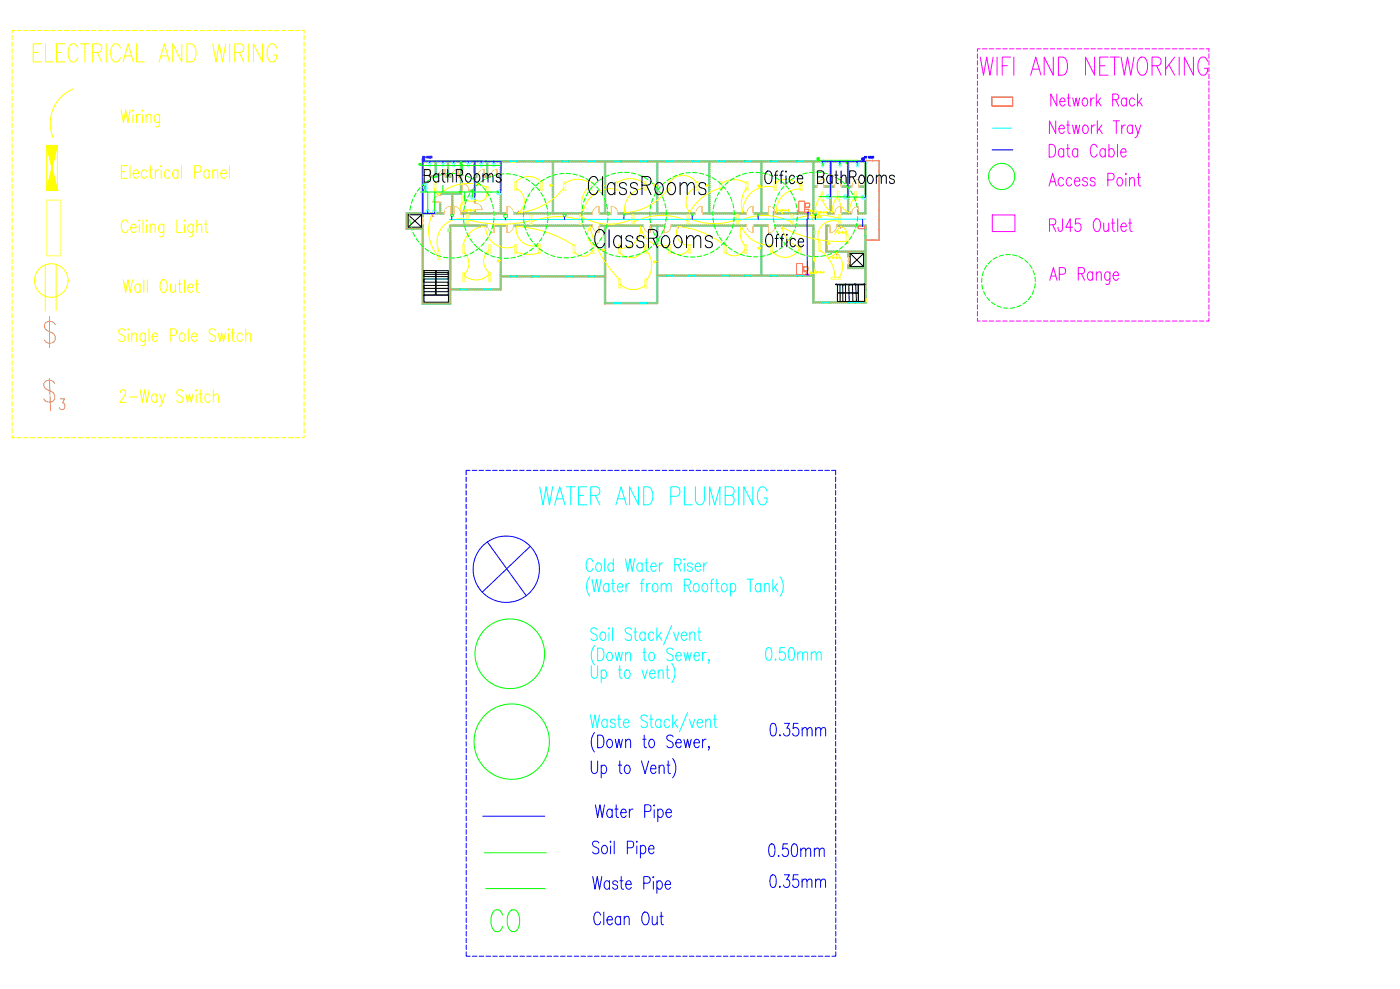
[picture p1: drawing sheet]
<svg xmlns="http://www.w3.org/2000/svg" width="841mm" height="594mm" viewBox="0 0 841 594" stroke-linecap="round" stroke-linejoin="round" font-family="sans-serif">
<defs><g id="words">
<text font-size="19" fill="#0f0" x="294" y="561">CO</text>
<text font-size="16.3" fill="#ff0" x="19" y="38">ELECTRICAL AND WIRING</text>
<text font-size="16.3" fill="#f0f" x="588" y="47">WIFI AND NETWORKING</text>
<g font-size="16.3">
<text x="352" y="118">ClassRooms</text>
<text x="356" y="150">ClassRooms</text>
</g>
<text font-size="16.3" fill="#0ff" x="323" y="304">WATER AND PLUMBING</text>
<g font-size="12.3" fill="#f0f">
<text x="629" y="96">Data Cable</text>
<text x="629" y="140">RJ45 Outlet</text>
</g>
<g font-size="12.3">
<text x="254" y="111">BathRooms</text>
<text x="490" y="111">BathRooms</text>
</g>
<text font-size="12.3" fill="#0ff" x="459" y="398">0.50mm</text>
<g font-size="12.3" fill="#00f">
<text x="461" y="443">0.35mm</text>
<text x="460" y="516">0.50mm</text>
<text x="461" y="534">0.35mm</text>
</g>
<text font-size="11.9" fill="#f0f" x="629" y="113">Access Point</text>
<text font-size="11.9" fill="#ff0" x="73" y="177">Wall Outlet</text>
<text font-size="11.9" fill="#0ff" x="351" y="344">Cold Water Riser</text>
<text font-size="11.9" fill="#00f" x="356" y="557">Clean Out</text>
<text font-size="11.5" fill="#f0f" x="630" y="65">Network Rack</text>
<text font-size="4" fill="#0f0" x="250" y="101">CO</text>
<text font-size="4" fill="#00f" x="490" y="97">CO</text>
</g></defs>
<!-- layer: A-Wall -->
<g fill="none" stroke="#ff7f00" stroke-width=".6">
<path d="M255 96l1 1M256 96l-1 1M257 96v1M258 96l1 1M259 96l-1 1M259 96l1 1M260 96l-1 1M260 96l1 1M261 96l-1 1M261 96l1 1M262 96l-1 1M263 96v1"/>
<path d="M264 96l1 1M265 96l-1 1M265 96l1 1M266 96l-1 1M266 96l1 1M267 96l-1 1M267 96l1 1M268 96l-1 1M269 96v1M270 96l1 1M271 96l-1 1M271 96l1 1"/>
<path d="M272 96l-1 1M272 96l1 1M273 96l-1 1M273 96l1 1M274 96v1M275 96l1 1M276 96l-1 1M276 96l1 1M277 96l-1 1M277 96l1 1M278 96l-1 1M278 96l1 1"/>
<path d="M279 96l-1 1M280 96v1M281 96l1 1M282 96l-1 1M282 96l1 1M283 96l-1 1M283 96l1 1M284 96l-1 1M284 96l1 1M285 96l-1 1M286 96v1M287 96l1 1"/>
<path d="M288 96l-1 1M288 96l1 1M289 96l-1 1M289 96l1 1M290 96l-1 1M290 96l1 1M291 96l-1 1M292 96v1M293 96l1 1M294 96l-1 1M294 96l1 1M295 96l-1 1"/>
<path d="M295 96l1 1M296 96l-1 1M296 96l1 1M297 96l-1 1M298 96v1M299 96l1 1M300 96l-1 1M300 96l1 1M301 96l-1 1M301 96l1 1M302 96l-1 1M303 96v1"/>
<path d="M304 96l1 1M305 96l-1 1M305 96l1 1M306 96l-1 1M306 96l1 1M307 97h-1M310 97h1M311 96l-1 1M311 96l1 1M312 96l-1 1M312 96l1 1M313 96l-1 1"/>
<path d="M313 96l1 1M314 96l-1 1M315 96v1M316 96l1 1M317 96l-1 1M317 96l1 1M318 96l-1 1M318 96l1 1M319 96l-1 1M319 96l1 1M320 96l-1 1M321 96v1"/>
<path d="M322 96v1M322 97h.1M326 97h.1M326 96v1M327 96l1 1M328 96l-1 1M328 96l1 1M329 96l-1 1M329 96l1 1M330 96l-1 1M330 96l1 1M331 96l-1 1"/>
<path d="M332 96l1 2h-1M332 99l1 1-1 1M332 98l1 1-1 1M332 96v1M333 96l1 1M334 96l-1 1M334 96l1 1M335 96l-1 1M335 96l1 1M336 96l-1 1M336 96l1 1M337 96l-1 1"/>
<path d="M338 96v1M338 97h.1M342 97h.1M342 96v1M342 96l1 1M343 96l-1 1M344 96v1M345 96l1 1M346 96l-1 1M346 96l1 1M347 96l-1 1M347 96l1 1"/>
<path d="M348 96l-1 1M348 96l1 1M349 96l-1 1M350 96l1 1M351 96l-1 1M351 96l1 1M352 96l-1 1M352 96l1 1M353 96l-1 1M353 96v1M353 97h.1M357 97h1"/>
<path d="M358 96l-1 1M358 96l1 1M359 96l-1 1M359 96l1 1M360 96l-1 1M361 96v1M362 96l1 1M363 96l-1 1M363 96l1 1M363 98l1 1M363 99l1 1M364 96l-1 1"/>
<path d="M364 98h-1M364 99l-1 1M364 96l1 1M365 96l-1 1M365 96l1 1M366 96l-1 1M367 96v1M368 96l1 1M369 96l-1 1M369 96v1M369 97h.1M373 97h.1"/>
<path d="M374 96l-1 1M374 96l1 1M375 96l-1 1M375 96l1 1M376 96l-1 1M376 96l1 1M377 96l-1 1M378 96v1M379 96l1 1M380 96l-1 1M380 96l1 1M381 96l-1 1"/>
<path d="M381 96l1 1M382 96l-1 1M382 96l1 1M383 96l-1 1M384 96v1M389 97h.1M389 96v1M390 96v1M391 96l1 1M392 96l-1 1M392 96l1 1M393 96l-1 1"/>
<path d="M393 96l1 1M394 96l-1 1M394 98h1M394 99l1 1M394 96l1 1M395 98l-1 1M395 99l-1 1M395 96l-1 1M396 96v1M397 96l-1 1M397 96l1 1M398 96l-1 1"/>
<path d="M398 96l1 1M399 96l-1 1M399 96l1 1M400 96l-1 1M404 97h1M405 96l-1 1M405 96l1 1M406 96l-1 1M407 96v1M408 96l1 1M409 96l-1 1M409 96l1 1"/>
<path d="M410 96l-1 1M410 96l1 1M411 96l-1 1M411 96l1 1M412 96l-1 1M413 96v1M414 96l1 1M415 96l-1 1M415 96l1 1M416 96l-1 1M420 97h1M421 96l-1 1"/>
<path d="M421 96l1 1M422 96l-1 1M422 96l1 1M423 96l-1 1M423 96l1 1M424 96v1M425 96l1 2M426 96l-1 1M426 99h.1M426 96l1 1M426 99v1M426 98v1"/>
<path d="M427 96l-1 2M427 96l1 1M428 96l-1 1M428 96l1 1M429 96l-1 1M430 96v1M431 96l1 1M432 96l-1 1M436 96v1M437 96l1 1M438 96l-1 1M438 96l1 1"/>
<path d="M439 96l-1 1M439 96l1 1M440 96l-1 1M440 96l1 1M441 96l-1 1M442 96v1M443 96l1 1M444 96l-1 1M444 96l1 1M445 96l-1 1M445 96l1 1M446 96l-1 1"/>
<path d="M446 96l1 1M447 96l-1 1M451 96l1 1M452 96l-1 1M453 96v1M454 96l1 1M455 96l-1 1M455 96l1 1M456 96l-1 1M456 96l2 2M457 100h1M457 98l1 1"/>
<path d="M457 96l-1 1M457 96l1 1M458 98l-1 1M458 99l-1 1M458 96l-1 2M459 96v1M460 96l1 1M461 96l-1 1M461 96l1 1M462 96l-1 1M462 96l1 1M463 97h-1"/>
<path d="M467 96l1 1M468 96l-1 1M468 96l1 1M469 96l-1 1M469 96l1 1M470 96l-1 1M471 96v1M472 96l1 1M473 96l-1 1M473 96l1 1M474 96l-1 1M474 96l1 1"/>
<path d="M475 96l-1 1M476 96v1M477 96l1 1M478 96l-1 1M478 96l1 1M479 97h-1M483 96l1 1M484 96l-1 1M484 96l1 1M485 96l-1 1M485 96l1 1M486 96l-1 1"/>
<path d="M486 96l1 1M487 96l-1 1M488 96v1M489 97l-1 1M495 96l1 1M496 96l-1 1M496 96l1 1M497 96l-1 1M497 96l1 1M498 96l-1 1M498 96l1 1M499 96v1"/>
<path d="M500 96l1 1M501 96l-1 1M501 96l1 1M502 96l-1 1M502 96l1 1M503 96l-1 1M503 96l1 1M504 96l-1 1M505 96v1M506 96l1 1M507 96l-1 1M507 96l1 1"/>
<path d="M508 96l-1 1M508 96l1 1M509 96l-1 1M509 96l1 1M510 96l-1 2M511 96v1M512 96l1 1M513 96l-1 1M513 96l1 1M514 96l-1 1M514 96l1 1M515 96l-1 1"/>
<path d="M515 96l1 1M516 96l-1 1M517 96v1M518 96l1 1M519 96l-1 1M519 96l1 2M520 96l-1 1M520 96v1M520 97v1M254 119v1M254 118v1M254 116v1"/>
<path d="M254 115v1M254 118h.1M264 117h.1M264 116l1 1M264 116h.1M265 116l1 1 1-1M266 116l-2 1M266 116l1 1 1-1M268 116v1l1-1M269 116l1 1v-1M270 116l1 1 1-1M271 116l1 1"/>
<path d="M271 117l1 1-1 1M271 118l1 1-1 1M271 120h1l-1 1M272 117h.1M272 117l-1 1M272 116l1 1M273 116l-1 1M274 116v1M274 116l-1 1M275 116v1M276 116l1 1v-1M277 115v1"/>
<path d="M277 115l-1 2-1-1M285 115l1 1M285 116l1 1M285 120l1 1M285 119l1 1M285 118h1M286 119l-1 1M286 115l-1 1M286 117h-1M286 118l-1 1M300 115l1 1M300 120l1 1"/>
<path d="M300 119h1M300 117l1 1M301 117l-1 1M301 115l-1 1 1 1M301 118l-1 1M301 119l-1 1M332 112l1 1-1 1M332 119h1M332 115l1 1h-1M332 114h1l-1 1M332 106l1 1-1 1M332 102h1l-1 1"/>
<path d="M332 100l1 1-1 1M332 105l1 1-1 1M332 103l1 1h-1M332 104l1 1-1 1M332 108h1l-1 1M332 109l1 1h-1M332 110l1 1-1 1M332 111l1 1-1 1M332 116l1 1-1 1M332 120l1 1M332 117l1 1M333 118l-1 1"/>
<path d="M333 119l-1 1M457 106l1 1h-1M457 112l1 1h-1M457 113l1 1-1 1M457 114l1 1-1 1M457 102l1 1-1 1M457 101l1 1-1 1M457 107l1 1-1 1M457 105h1l-1 1M457 103l1 1-1 1M457 108l1 1-1 1M457 109l1 1-1 1"/>
<path d="M457 111h1l-1 1M457 119l1 1M457 118l1 1M457 117h1M457 115l1 1M458 101h-1M458 116l-1 1M458 118h-1M458 119l-1 1M458 120l-1 1M488 119l1 1M488 118h1"/>
<path d="M488 116l1 1M488 115l1 1M489 115l-1 1M489 116l-1 1M489 118l-1 1M489 119l-1 1M499 120h.1M499 118v1M499 117v1M499 116v1M499 119v1M509 118l1 1"/>
<path d="M509 119l1 1M509 117l1 1M509 116h1M510 116l-1 1M510 117l-1 1M510 119h-1M510 120l-1 1M520 120v1M520 119v1M520 118h.1M520 115v1M520 115v1v1"/>
<path d="M520 117h.1M520 118v1M244 128l1 1M244 137l1 1M244 131l1 1M244 130l1 1M244 136l1 1-1 1M244 135l1 1M244 133l1 1M244 132l1 1M244 129h1M245 130l-1 1"/>
<path d="M245 131l-1 1M245 132l-1 1M245 133l-1 1M245 135h-1M245 136l-1 1M245 137l1 1M246 137l-1 1M246 137l1 1M246 129l-1-1-1 1M247 128l-1 1M247 128l1 1M247 137l-1 1"/>
<path d="M247 137l1 1M248 128l-1 1M248 128l1 1M248 137v1M249 137v1M249 128l-1 1M249 128l1 1M250 137l-1 1M250 137l1 1M250 128l-1 1M250 128l1 1M251 137l-1 1"/>
<path d="M251 137l1 1M251 128v1M252 128v1M252 137l-1 1M252 137l1 1M253 128l-1 1M253 128l1 1M253 137l-1 1M253 137l1 1M254 139v1M254 138v1M254 136v1"/>
<path d="M254 130h.1M254 127l1 2M254 126v1M254 125v1M254 124v1M254 123h.1M254 121v1M254 120v1M254 135h.1M254 137v1M254 127l-1 2M254 122v1"/>
<path d="M256 129v-1l1 1M256 129l-1-1-1 1M257 129l1-1v1M258 129l1-1 1 1M259 129l1-1 1 1M260 129l1-1 1 1M262 129v-1l1 1M263 129l1-1v1M264 124l1 1-1 1M264 127l2 2M264 126l1 1h-1M264 123l1 1"/>
<path d="M264 122l1 1M265 122h.1M265 128l-1 1M265 124l-1 1M265 122l-1 1M265 123l-1 1M265 129l1-1v1M270 135l1 1-1 1M270 137h1l-1 1M270 138l1 1-1 1M270 139l1 1M271 135l-1 1"/>
<path d="M271 140l-1 1M271 128l1 1M271 135l1 1M271 127l1 1-1 1M271 123l1 1-1 1M271 125h1l-1 1M271 126l1 1h-1M271 122l1 1-1 1M271 121l1 1-1 1M272 135l-1 1M272 128h1M272 135l1 1"/>
<path d="M273 129h-1M273 135l-1 1M273 135l1 1M274 135v1M275 135v1M276 135l-1 1M276 135l1 1M277 135l-1 1M277 128h.1M277 128l1 1M277 135l1 1M277 129l1-1 1 1"/>
<path d="M278 135l-1 1M278 135l1 1M278 129l1-1 1 1M279 135l-1 1M279 135l1 1M280 129l1-1v1M280 135v1M281 135v1M281 129l1-1 1 1M282 135l-1 1M282 135l1 1M282 129l1-1 1 1"/>
<path d="M283 135l-1 1M283 135l1 1M283 129l1-1 1 1M284 135l-1 1M284 135l1 1M285 121l1 1M285 127l1 2M285 126l1 1M285 135l-1 1M285 135l1 1M286 121l-1 1M286 128l-1 1"/>
<path d="M286 120l-1 1M286 126l-1 1M286 129l1-1v1M286 135v1M287 135l1 1M287 129l1-1 1 1M288 135l-1 1M288 135l1 1M288 129l1-1 1 1M289 135l-1 1M289 135l1 1M289 129l1-1 1 1"/>
<path d="M290 135l-1 1M290 135l1 1M291 129v-1l1 1M291 135v1M292 135v1M292 129l1-1v1M293 135l-1 1M293 129l1-1 1 1M294 129l1-1 1 1M295 129l1-1 1 1M297 135v1M297 128v1"/>
<path d="M298 128v1M298 135v1M299 135l-1 1M299 128l-1 1M299 128l1 1M299 135l1 1M300 135l-1 1M300 128l-1 1M300 128l1 1M300 135l1 1M300 122l1 1M300 121l1 1"/>
<path d="M301 135l-1 1M301 135l1 1M301 122h-1M301 128l-1 1M301 138l-1 1 1 1M301 123l-1 1h1M301 120l-1 1M301 125l-1 1 1 1M301 126l-1 1 2 2M301 137l-1 1 1 1M301 140h-1l1 1M301 124l-1 1 1 1"/>
<path d="M301 129l1-1 1 1M302 135l-2 2 1 1M302 135l1 1M303 135v1M304 135v1M304 129v-1l-1 1M304 128v1M309 135v1M309 128v1M309 129l1-1v1M310 135l1 1M310 129l1-1 1 1"/>
<path d="M311 135l-1 1M311 135l1 1M311 129l1-1 1 1M312 135l-1 1M312 135l1 1M312 129l1-1 1 1M313 135l-1 1M313 135l1 1M314 129v-1l1 1M314 135v1M315 135v1M315 129l1-1v1"/>
<path d="M316 135l-1 1M316 135l1 1M316 129l1-1 1 1M317 135l-1 1M317 135l1 1M317 129l1-1 1 1M318 135l-1 1M318 135l1 1M318 129l1-1 1 1M319 135l-1 1M319 135l1 1M320 129v-1l1 1"/>
<path d="M320 135v1M321 135v1M321 129l1-1 1 1M322 135l-1 1M322 135l1 1M323 135l-1 1M323 128l-1 1M323 128l1 1M323 135l1 1M324 135l-1 1M324 128l-1 1M324 128l1 1"/>
<path d="M324 135l1 1M325 135l-1 1M325 128l-1 1M325 128l1 1M325 135l1 1M326 129l1-1v1M326 135v1M327 135v1M327 129l1-1 1 1M328 135l-1 1M328 135l1 1M328 129l1-1 1 1"/>
<path d="M329 135l-1 1M329 135l1 1M329 129l1-1 1 1M330 135l-1 1M330 135l1 1M331 129v-1l1 1M331 135l-1 1M331 135l1 1M332 121l1 1-1 1M332 122l1 1-1 1M332 126l1 1h-1M332 123l1 1-1 1"/>
<path d="M332 125h1l-1 1M332 127l1 1M332 135v1M333 128l-1 1M333 120l-1 1M333 128v1M333 135v1M333 129l1-1 1 1M334 135l-1 1M334 135l1 1M334 129l1-1 1 1M335 135l-1 1"/>
<path d="M335 135l1 1M335 129l1-1 1 1M336 135l-1 1M336 135l1 1M337 129v-1l1 1M337 135l-1 1M338 135v1M338 129l1-1v1M339 135l-1 1M339 135l1 1M339 129l1-1 1 1M340 135l-1 1"/>
<path d="M340 135l1 1M340 129l1-1 1 1M341 135l-1 1M341 135l1 1M341 129l1-1 1 1M342 135l-1 1M342 135l1 1M343 129v-1l1 1M343 135v1M344 135v1M344 129l1-1 1 1M345 135l-1 1"/>
<path d="M345 135l1 1M345 129l1-1 1 1M346 135l-1 1M346 135l1 1M347 135l-1 1M347 128l-1 1M347 128l1 1M347 135l1 1M348 135l-1 1M348 128l-1 1M348 128l1 1M348 135l1 1"/>
<path d="M349 135v1M349 128v1M350 128v1M350 135v1M351 135l-1 1M351 128l-1 1M351 128l1 1M351 129l1-1 1 1M352 129l1-1 1 1M354 129v-1l1 1M356 128l-1 1M360 128l1 1"/>
<path d="M361 129l1-1v1M362 129l1-1 1 1M363 124l1 1M363 127l1 1M363 126h1M363 123l1 1M363 129l1-1 1 1M364 124l-1 1M364 125l-1 1M364 127l-1 1M364 129l1-1 1 1M367 128h-1v1"/>
<path d="M367 128v1M371 128l1 1M372 128v1M373 128v1M374 128l-1 1M374 128l1 1M375 128l-1 1M375 128l1 1M376 128l-1 1M376 128l1 1M376 129l1-1 1 1M378 129l1-1v1"/>
<path d="M379 129l1-1 1 1M380 129l1-1 1 1M381 129l1-1 1 1M383 129v-1l1 1M384 129l1-1v1M385 129l1-1 1 1M386 129l1-1 1 1M387 129l1-1 1 1M389 129v-1l1 1M390 129l1-1v1M391 129l1-1 1 1M392 129l1-1 1 1"/>
<path d="M393 129l1-1 1 1M394 127h1M394 125l1 1M394 124l1 1M395 123l-1 1M395 124l-1 1M395 126h-1M395 127l-1 1M395 128v1M396 128v1M397 128l-1 1M397 128l1 1"/>
<path d="M398 128l-1 1M398 128l1 1M399 128l-1 1M399 128l1 1M400 128l-1 1M400 128l1 1M401 128v1M402 128v1M402 129l1-1 1 1M403 129l1-1 1 1M404 129l1-1 1 1M406 129v-1l1 1"/>
<path d="M407 129l1-1v1M408 129l1-1 1 1M409 129l1-1 1 1M410 129l1-1 1 1M412 129v-1l1 1M413 129l1-1v1M414 129l1-1 1 1M415 129l1-1 1 1M418 128h-1l-1 1M418 128v1M422 128l1 1M423 128l-1 1"/>
<path d="M423 128l1 1M424 128v1M425 128v1M426 128l1 1M426 126v1M426 125v1M426 124v1M426 127l-1 2M426 123v1M426 125h.1M427 128l-1 1M427 128l1 1"/>
<path d="M427 129l1-1 1 1M429 129v-1l1 1M430 129l1-1v1M431 129l1-1 1 1M432 129l1-1 1 1M433 129l1-1 1 1M434 135l1 1M435 129v-1l1 1M435 135l-1 1M435 135l1 1M436 136l1-1 1 1M436 129l1-1v1"/>
<path d="M437 129l1-1 1 1M438 135l-1 1M438 135l1 1M438 129l1-1 1 1M439 135l-1 1M439 135l1 1M439 129l1-1 1 1M440 135l-1 1M440 135l1 1M441 129v-1l1 1M441 135v1M442 135v1"/>
<path d="M442 129l1-1v1M443 135l-1 1M443 135l1 1M443 129l1-1 1 1M444 135l-1 1M444 135l1 1M444 129l1-1 1 1M445 135l-1 1M445 135l1 1M446 135l-1 1M446 128l-1 1M446 128l1 1"/>
<path d="M446 135l1 1M447 135v1M447 128v1M448 128v1M448 135v1M453 129l1-1v1M453 128v1M453 135v1M454 135v1M454 129l1-1 1 1M455 135l-1 1M455 135l1 1"/>
<path d="M455 129l1-1 1 1M456 135l-1 1M456 135l1 1M457 128l1 1M457 137l1 1-1 1M457 138l1 1-1 1M457 125l1 1-1 1M457 126l1 1-2 2M457 124l1 1M457 123h1M457 121l1 1M457 120l1 1"/>
<path d="M457 140h1l-1 1M457 136l1 1-1 1M457 135l-1 1M457 135l1 1M458 129v-1l1 1M458 122l-1 1M458 124h-1M458 121l-1 1M458 125l-1 1M458 135l-1 1M458 135l1 1M459 129l1-1v1"/>
<path d="M459 135v1M460 135l1 1M460 129l1-1v1M461 135l-1 1M461 135v1M466 135l1 1M466 128v1M466 129l1-1 1 1M467 135l-1 1M467 135l1 1M467 129l1-1 1 1M468 135l-1 1"/>
<path d="M468 135l1 1M468 129l1-1 1 1M469 135l-1 1M469 135l1 1M470 129v-1l1 1M470 135v1M471 135v1M472 135l-1 1M472 128l-1 1M472 128l1 1M472 135l1 1M473 135l-1 1"/>
<path d="M473 128l-1 1M473 128l1 1M473 135l1 1M474 135l-1 1M474 128l-1 1M474 128l1 1M474 135l1 1M475 135l-1 1M475 128l-1 1M475 128l1 1M475 135l1 1M476 129l1-1v1"/>
<path d="M476 135v1M477 135v1M477 129l1-1 1 1M478 135l-1 1M478 135l1 1M478 129l1-1 1 1M479 135l-1 1M479 135l1 1M479 129l1-1 1 1M480 135l-1 1M480 135l1 1M481 129v-1l1 1"/>
<path d="M481 135l-1 1M481 135l1 1M482 129l1-1v1M482 135v1M483 135v1M483 129l1-1 1 1M484 135l-1 1M484 135l1 1M484 129l1-1 1 1M485 135l-1 1M485 135l1 1M485 129l1-1 1 1"/>
<path d="M486 135l-1 1M486 135l1 1M487 129v-1l1 1M487 135v1M488 135l1 2M488 139l1 1M488 137l1 1M488 127l1 2M488 126l1 1M488 125l1 1M488 124l1 1M488 123h1"/>
<path d="M488 121l1 1M488 120l1 1M488 138l1 1M489 135l-1 1M489 135h.1M489 121l-1 1M489 123h-1M489 124l-1 1M489 120l-1 1M489 125l-1 1M489 126l-1 1M489 127l-1 2"/>
<path d="M489 136l-1 1M489 137l-1 1M489 138l-1 1M489 139l-1 1M490 128l-1 1M490 128v1M496 138h1M496 135l1 1M496 139l1 1M496 136l1 1M497 139l-1 1M497 136l-1 1"/>
<path d="M497 138h-1M497 135l-1 1M497 128h.1M497 128l1 1M497 135l1 1M498 135l-1 1M498 128l-1 1M498 128l1 1M499 121v1M499 122v1M499 127v1M499 126h.1"/>
<path d="M499 124v1M499 123v1M499 121h.1M499 125v1M499 127h.1M499 128v1M500 128v1M500 129l1-1v1M503 136h.1M503 135h.1M503 135l1 1M504 135l-1 1"/>
<path d="M504 135l1 1M505 135v1M506 128v1M506 135v1M506 129l1-1 1 1M507 135l-1 1M507 135l1 1M507 129l1-1 1 1M508 135l-1 1M508 135l1 1M509 126l1 1M509 125l1 1"/>
<path d="M509 128h.1M509 124l1 1M509 123l1 1M509 122h1M509 120l1 1M509 135l-1 1M509 128l-1 1M509 135l1 1M509 128l1 1M510 129v-1l1 1M510 126l-1 1M510 125h-1"/>
<path d="M510 121l-1 1M510 122l-1 1M510 123l-1 1M510 127l-1 1M510 135l-1 1M511 135v1M512 135l-1 1M512 128l-1 1M512 135l1 1M513 135l-1 1M513 135l1 1M514 135l-1 1"/>
<path d="M514 135l1 1M515 135l-1 1M515 135l1 1M516 129v-1l1 1M516 135v1M517 135v1M517 129l1-1v1M518 135l-1 1M518 135l1 1M518 129l1-1 1 1M519 135l-1 1M519 135l1 1"/>
<path d="M520 122v1M520 121v1M520 135l-1 1M520 135h.1M520 123v1M520 124v1v1M520 125v1v1M520 126v1v1M520 128l-1 1M520 136v1v1M520 137v1M254 159v1"/>
<path d="M254 158h.1M254 156v1M254 155v1M254 154v1M254 153v1M254 152h.1M254 150v1M254 149v1M254 148v1M254 147v1M254 146h.1M254 144v1"/>
<path d="M254 143v1M254 142v1M254 141h.1M254 160v1M254 145v1M270 151l1 1-1 1M270 157l1 1-1 1M270 158l1 1-1 1M270 141l1 1M270 140l1 1M270 149h1M270 152l1 1-1 1"/>
<path d="M270 154h1l-1 1M270 155l1 1h-1M270 156l1 1-1 1M270 160h1l-1 1M270 150l1 1M270 147l1 1M270 146l1 1M270 145l1 1M270 144l1 1M270 143h1M271 141l-1 1M271 142l-1 1"/>
<path d="M271 144h-1M271 150h-1M271 151l-1 1M271 145l-1 1M271 146l-1 1M271 147l-1 1M271 148l-1 1M300 143l1 1M300 142h1M300 148h1M300 146l1 1M300 145l1 1"/>
<path d="M300 144l1 1M301 141l-1 1M301 142l-1 1M301 143l-1 1M301 145h-1M301 149l-1 1 1 1M301 153l-1 1 1 1M301 146l-1 1M301 152l-1 1h1M301 155l-1 1 1 1M301 147l-1 1M301 148l-1 1 1 1"/>
<path d="M301 154l-1 1 1 1M301 151h-1l1 1M301 157h-1l1 1M301 158l-1 1h1M301 159l-1 1 1 1M363 159l1 1M363 158l1 1M363 157l1 1M363 156l1 1M364 159l-1 1M364 156l-1 1M364 157l-1 1"/>
<path d="M364 158l-1 1M394 156h1M395 160h-1l1 1M395 156l-1 1 1 1M395 157l-1 1 1 1M395 158l-1 1 1 1M457 152l1 1h-1M457 153l1 1-1 1M457 154l1 1-1 1M457 144l1 1M457 142l1 1M457 146h1"/>
<path d="M457 147l1 1M457 149l1 1-1 1M457 150l1 1-1 1M457 155l1 1-1 1M457 157h1l-1 1M457 158l1 1h-1M457 159l1 1-1 1M457 148l1 1M457 143l1 1M457 141l1 1M458 143l-1 1M458 145l-1 1"/>
<path d="M458 147h-1M458 149l-1 1M458 148l-1 1M458 142l-1 1M458 144l-1 1M488 144l1 1M488 142l1 1M488 141h1M488 145l1 1M488 143l1 1M488 154l1 1M488 153l1 1"/>
<path d="M488 152h1M488 159l1 1M488 158h1M488 156l1 1M488 155l1 1M488 150l1 1M488 149l1 1M488 148l1 1M488 147l1 1M489 147l-1 1M489 148l-1 1M489 149l-1 1"/>
<path d="M489 154l-1 1M489 155l-1 1M489 156l-1 1M489 158h-1M489 141h-1M489 142l-1 1M489 143l-1 1M489 144l-1 1M489 146h-1M489 150l-1 1M489 152h-1M489 153l-1 1"/>
<path d="M489 159l-1 1M496 151l1 1M496 144h1M496 145l1 1M496 150h1M496 148l1 1M496 147l1 1M496 146l1 1M496 142l1 1M496 141l1 1M496 140l1 1M497 140l-1 1"/>
<path d="M497 146l-1 1M497 147l-1 1M497 149h-1M497 141l-1 1M497 143h-1M497 144l-1 1M497 145l-1 1M497 150l-1 1M497 151l-1 1M497 151l1 1M498 151l-1 1M498 151l1 1"/>
<path d="M499 151v1M500 151v1M500 152l1-1 1 1M501 152l1-1 1 1M502 152l1-1 1 1M504 152v-1l1 1M505 152l1-1v1M506 152l1-1 1 1M507 152l1-1 1 1M509 154h.1M509 152l1 1M509 153l1 1"/>
<path d="M510 159h-1l1 1M510 151l1 1M510 151l-1 1M510 151h-1l-1 1M510 151v1M510 159h.1M510 160h-1l1 1M510 152l-1 1M510 153l-1 1M511 152l1-1v1M512 152l1-1 1 1M513 152l1-1 1 1"/>
<path d="M514 152l1-1 1 1M516 152v-1l1 1M517 152l1-1v1M518 152l1-1 1 1M520 144v1M520 142h.1M520 148v1M520 147h.1M520 145v1M520 143v1M520 142v1M520 151l-1 1"/>
<path d="M520 159v1v1M520 149v1v1M520 157v1M520 152v1M520 146h.1M520 147v1M520 148v1v1M520 153v1v1M520 154v1v1M520 155v1v1M520 158v1M254 179v1"/>
<path d="M254 178v1M254 177v1M254 176v1M254 175h.1M254 173v1M254 172v1M254 171v1M254 170v1M254 169h.1M254 167v1M254 166v1M254 165v1"/>
<path d="M254 164h.1M254 162v1M254 161v1M254 168v1M254 170h.1M270 174l1 1M270 173l1 1M270 167l1 1M270 166h1M270 164l1 1M270 161l1 1h-1M270 162l1 1-1 1"/>
<path d="M270 163l1 1-1 1M270 177h1l-1 1M270 172h1M270 170l1 1M270 169l1 1M270 168l1 1M270 178l1 1h-1M270 179l1 1-1 1M270 175l1 1M271 175l-1 1M271 167h-1M271 168l-1 1"/>
<path d="M271 165l-1 1M271 169l-1 1M271 170l-1 1M271 171l-1 1M271 173h-1M271 176l-1 1M271 173l-1 2M272 173l1 1M272 173v1M273 173l1 1M274 173l-1 1M274 173l1 1"/>
<path d="M275 173l-1 1M275 173l1 1M276 173l-1 1M277 174h-1M280 174h1M281 173l-1 1M281 173l1 1M282 173l-1 1M283 173v1M283 173l-1 1M284 173l1 1M285 173l-1 1"/>
<path d="M285 173l1 1M286 173l-1 1M286 173l1 1M287 173l-1 1M287 173l1 1M288 173l-1 1M289 173l1 1M289 173v1M290 173l1 1M291 173l-1 1M295 173l1 1M295 173v1"/>
<path d="M296 173l1 1M297 173l-1 1M297 173l1 1M298 173l-1 1M298 173l1 1M299 173l-1 1M300 173v1M300 173l-1 1M300 171h1M300 169l1 1M300 167l1 1M300 173l1 1"/>
<path d="M300 172l1 1M300 168l1 1M301 160l-1 1 1 1M301 165l-1 1 1 1M301 169l-1 1M301 161l-1 1 1 1M301 168h-1M301 170l-1 1M301 171l-1 1M301 164l-1 1h1M301 163h-1l1 1M301 174h.1"/>
<path d="M301 172l-1 1M301 166h1M302 166l-2 1M303 166h.1M303 166h-1M304 166h1M304 166h.1M305 166h1M306 166h-1M306 166h1M307 166h-1M310 166h.1"/>
<path d="M311 166h1h1M312 166h-1h-1M312 166h1h1M314 166h.1M315 166h1M315 166h.1M316 166h1M317 166h-1M317 166h1M318 166h-1M318 166h1M319 166h-1"/>
<path d="M320 166h-1M324 166h.1M324 166h1M325 166h-1M326 166h.1M326 166h-1M327 166h1M327 166h.1M328 166h1M329 166h-1M329 166h1M330 166h-1"/>
<path d="M330 166h1M331 166h-1M332 166h.1M332 166h-1M333 166h1h1M333 166h.1M334 166h1h1M335 166h1h1M337 166h1M338 166h1M339 166h1M340 166h.1"/>
<path d="M344 166h1M344 166h.1M345 166h1M346 166h-1M346 166h1M347 166h-1M347 166h1M348 166h-1M349 166h.1M349 166h-1M350 166h1M350 166h.1"/>
<path d="M351 166h1M352 166h-1M352 166h1M353 166h-1M353 166h.1M358 166h1M358 166h1h1M360 166h1M361 166h1M363 170l1 1M363 162l1 1M363 179l1 1"/>
<path d="M363 172h1M363 166h1M363 164l1 1M363 163l1 1M363 161h1M363 178h1M363 176l1 1M363 175l1 1M363 174l1 1M363 173l1 1M363 169l1 1M363 168l1 1"/>
<path d="M363 167l1 1M364 161h-1M364 162l-1 1M364 169l-1 1M364 176l-1 1M364 177l-1 1M364 170l-1 1M364 165l-1 1h-1M364 163l-1 1M364 164l-1 1M364 167h-1M364 168l-1 1"/>
<path d="M364 171l-1 1M364 173h-1M364 174l-1 1M364 175l-1 1M364 179l-1 1M364 180l-1 1M394 162l1 1M394 179h1M394 170l1 1M394 169l1 1M394 180l1 1M394 165l1 1"/>
<path d="M394 164l1 1M394 163l1 1M394 177l1 1M394 176l1 1M394 175l1 1M394 174l1 1M394 173h1M394 171l1 1M394 168l1 1M394 167h1M395 166h.1M395 166h-1"/>
<path d="M395 162l-1 1M395 163l-1 1M395 170l-1 1M395 178h-1M395 179l-1 1M395 161l-1 1M395 164l-1 1M395 169l-1 1M395 172h-1M395 167l-1 1M395 168l-1 1M395 173l-1 1"/>
<path d="M395 174l-1 1M395 175l-1 1M395 176l-1 1M395 165l1 1M396 165l-1 1M397 165v1M397 165l-1 1M398 165l1 1M398 165l-1 1M399 165l1 1M399 165l-1 1M400 165h.1"/>
<path d="M400 165v1M404 166h1M405 165l1 1M405 165l-1 1M406 165l1 1M406 165v1M407 165l1 1M408 165l-1 1M408 166l1-1 1 1M409 166l1-1 1 1M410 166l1-1 1 1M412 166v-1l1 1"/>
<path d="M413 165v1M417 165h.1M417 165l1 1M418 165l1 1M419 165l-1 1M420 165v1M420 165l-1 1M421 165l1 1M421 165l-1 1M422 165l1 1M422 165l-1 1M423 165l1 1"/>
<path d="M423 165v1M424 165l1 1M425 165l-1 1M426 165v1M426 165l-1 1M427 165l1 1M427 165l-1 1M428 165l1 1M428 165l-1 1M429 165l1 1M429 165v1M430 165l1 1"/>
<path d="M431 165l-1 1M432 165l1 1M432 165l-1 1M432 166l1-1 1 1M434 165l-1 1M438 166h1M439 165l1 1M439 165l-1 1M440 165l1 1M440 165v1M441 165l1 1M442 165l-1 1"/>
<path d="M443 165v1M443 165l-1 1M444 165l1 1M444 165l-1 1M445 165l1 1M445 165l-1 1M446 165l1 1M446 165v1M447 165v1M451 165l1 1M452 165l1 1M452 165v1"/>
<path d="M453 165l1 1M454 165l-1 1M455 165v1M455 165l-1 1M456 165l1 1M456 165l-1 1M457 160l1 1-1 1M457 161l1 1-1 1M457 163h1l-1 1M457 164l1 1h-1M457 165h.1M457 165l-1 1"/>
<path d="M457 165l1 1M458 166v-1l1 1M459 166l1-1v1M460 166l1-1 1 1M461 166l1-1 1 1M463 166h-1M467 165l1 1M468 165l1 1M468 165l-1 1M469 165l1 1M469 165v1M470 165l1 1"/>
<path d="M471 165l-1 1M472 165v1M472 165l-1 1M473 165l1 1M473 165l-1 1M474 165l1 1M474 165l-1 1M475 165l1 1M475 165v1M476 165l1 1M477 165l-1 1M478 165v1"/>
<path d="M478 165l-1 1M479 166h-1M483 165v1M483 166l1-1 1 1M484 166l1-1 1 1M485 166l1-1 1 1M487 166v-1l2 2M488 165l1 1M488 179l1 1M488 172l1 1M488 175h1M488 173l1 1"/>
<path d="M488 161l1 1M488 160l1 1M488 178l1 1M488 177l1 1M488 176l1 1M488 171l1 1M488 170h1M488 168l1 1M488 167l1 1M488 164h1M488 162l1 1M489 173l-1 1"/>
<path d="M489 178l-1 1M489 179l-1 1M489 160l-1 1M489 161l-1 1M489 162l-1 1M489 164h-1M489 165l-1 1M489 166l-1 1M489 167l-1 1M489 168l-1 1M489 170l-1 1M489 171l-1 1"/>
<path d="M489 172l-1 1M489 175h-1M489 176l-1 1M489 177l-1 1M510 161h-1M511 161h.1M512 161h1M513 161h-1M513 161h1M514 161h-1M514 161h1M515 161h-1"/>
<path d="M515 161h1M516 161h-1M517 161h.1M518 161h1M519 161h-1M519 161l1 1M520 172v1M520 171v1M520 167v1M520 173v1M520 170h.1M520 168v1"/>
<path d="M520 164v1M520 160l-1 1M520 161v1v1M520 163v1M520 165v1v1M520 166v1M520 169h.1M520 170v1M254 182l1 1M254 181h.1M254 182v1M255 182l1 1 1-1"/>
<path d="M255 182l-1 1M256 182l1 1 1-1M257 182l1 1 1-1M259 182v1l1-1M260 182l1 1v-1M261 182l1 1 1-1M262 182l1 1 1-1M263 182l1 1 1-1M265 182v1l1-1M266 182l1 1v-1M267 182l1 1M268 182l1 1"/>
<path d="M269 182l-1 1M270 182v1M270 182l-1 1M270 181l1 1-1 1M270 180l1 1-1 1M363 182h.1M363 181l1 1M363 180l1 1M364 182h1M364 181l-1 1M365 182h1h1M367 182h-1"/>
<path d="M367 182h1M368 182h-1M368 182h1M369 182h.1M373 182h.1M373 182h1M374 182h-1M374 182h1M375 182h.1M376 182h.1M377 182h-1M377 182h1"/>
<path d="M378 182h-1M378 182h1M378 182h1h1M380 182h1M381 182h1M382 182h1h1M385 182h-1h-1M385 182h-1M389 182h1M389 182h1h1M390 182h1h1M392 182h.1"/>
<path d="M393 182h.1M394 182h-1M394 182h1M395 181l-1 1M395 180l-1 1 1 1M488 181l2 1M488 182h.1M489 181h-1M490 181l-1 1M490 181l1 1M491 181l-1 1M491 181l1 1"/>
<path d="M492 181l-1 1M492 181l1 1M493 181l-1 1M494 181v1M498 182h.1M499 181v1M499 181l-1 1M500 181l1 1M500 181v1M501 181l1 1M502 181l-1 1M502 181l1 1"/>
<path d="M503 181l-1 1M503 181l1 1M504 181l-1 1M505 181v1M505 181l-1 1M506 181l1 1M507 181l-1 1M507 181l1 1M508 181l-1 1M508 181l1 1M509 181l-1 1M509 181l1 1"/>
<path d="M510 181l-1 1M518 181l1 1M519 181l-1 1M519 181l1 1M520 181l-1 1M520 182h.1"/>
</g>
<g fill="none" stroke="#6edda5" stroke-width=".6">
<path d="M301 97h6v-1h-53v32h-10v10h10v45h17v-9h6v-1h-6v-37h22v-1h-23v47h-16v-47v2h-9v-8h9v1v-1h13v-1h-2v-6h-1v6h-10v-22M310 96h12v1h-12zM326 96h12v1h-5v31h23v1h-47v-1h23v-31h-6zM342 96h11v1h-11zM357 96h12v1h-5v31h3v1h-7v-1h3v-31h-6zM373 96h12v1h-12zM389 96h11v1h-5v31h23v1h-47v-1h23v-31h-5zM404 96h12v1h-12zM420 96h12v1h-6v31h22v1h-26v-1h4v-31h-6zM436 96h11v1h-11zM451 96h12v1h-5v31h3v1h-8v-1h4v-31h-6zM467 96h12v1h-12z"/>
<path d="M488 97h-5v-1h37v33h-4v-1h4v-16M277 114v2h-13v1h7v12h2l-1-12h5v-2M286 106v16h-1v-7M300 106v22h-14v-2h-1v2h-8v1h27v-1h-3v-22M488 112v16h-22v1h24v-1h-1v-16M499 112v16h-2v1h4v-1h-2v-16M509 112v16h-3v1h6v-1h-2v-16M297 135h7v1h-3v30h6h-6v8h-6v-1h5v-37h-3zM309 135h47v1h-47zM363 136v30h-6h6v16h6h-5v-46M394 136v30h6v-1h-5v-29M403 135h45v1h-45z"/>
<path d="M453 135h8v1h-3v29h5v1h-12v-1h6v-29h-4zM466 135h23v46h5v1h-6v-16h-5v-1h5v-29h-22zM496 135h2v1h-1v15h23v-9v32v-13h-11v-2h1v2h10v-9h-10v2h-1v-2h-13zM503 135h17v3v-2h-17zM280 173h11v1h-11zM310 166h10h-10zM323 166h17h-17zM344 166h9h-9zM394 166h1v16h-6h5zM404 165h9v1h-9zM417 165h17v1h-17zM438 165h9v1h-9z"/>
<path d="M467 165h12v1h-12zM373 182h12h-12zM498 181h12v1h-12zM520 181h-2v1h2"/>
</g>
<g fill="none" stroke="#0dd" stroke-width=".6">
<path d="M307 97h3M307 96h3M322 97h4M322 96h4M338 97h4M338 96h4M353 97h4M353 96h4M369 97h4M369 96h4M385 97h4M385 96h4"/>
<path d="M400 97h4M400 96h4M416 97h4M416 96h4M432 97h4M432 96h4M447 97h4M447 96h4M463 97h4M463 96h4M479 97h4M479 96h4"/>
<path d="M520 138v4M277 173h3M277 174h3M291 173h4M291 174h4M307 166h3M320 166h3M340 166h4M353 166h4M400 165h4M400 166h4M413 165h4"/>
<path d="M413 166h4M434 165h4M434 166h4M447 165h4M447 166h4M463 165h4M463 166h4M479 165h4M479 166h4M520 174v7M520 174v8M369 182h4"/>
<path d="M385 182h4M494 181h4M494 182h4M510 181h8M510 182h8"/>
</g>
<!-- layer: A-Flor-Strs-Hral -->
<g fill="none" stroke="#ff7f7f" stroke-width=".6">
<path d="M520 96l8 1zM520 96l1 1zM524 96v1zM528 96v1zM528 96v48zM528 120v1zM528 126h.1M528 132h.1M528 138h.1M520 144h8zM520 144h1zM524 144h.1"/>
<path d="M528 144h.1"/>
</g>
<!-- layer: A-Glaz -->
<g fill="none" stroke="#ff0" stroke-width=".6">
<path d="M307 97h3M307 96h3M322 97h4M322 96h4M338 97h4M338 96h4M353 97h4M353 96h4M369 97h4M369 96h4M385 97h4M385 96h4"/>
<path d="M400 97h4M400 96h4M416 97h4M416 96h4M432 97h4M432 96h4M447 97h4M447 96h4M463 97h4M463 96h4M479 97h4M479 96h4"/>
<path d="M520 138v4M277 173h3M277 174h3M291 173h4M291 174h4M307 166h3M320 166h3M340 166h4M353 166h4M400 165h4M400 166h4M413 165h4"/>
<path d="M413 166h4M434 165h4M434 166h4M447 165h4M447 166h4M463 165h4M463 166h4M479 165h4M479 166h4M520 174v8M369 182h4M385 182h4"/>
<path d="M494 181h4M494 182h4M510 181h8M510 182h8"/>
</g>
<g fill="none" stroke="#00bfff" stroke-width=".6">
<path d="M307 97h.1M307 97h3zM307 97h3M310 97h.1M322 97h.1M322 97h4zM323 97h3M326 97h.1M338 97h.1M338 97h3zM338 97h3M341 97h1z"/>
<path d="M353 97h1zM354 97h3zM354 97h3M357 97h.1M369 97h.1M369 97h4zM370 97h3M373 97h.1M385 97h.1M385 97h3zM385 97h3M388 97h1z"/>
<path d="M400 97h1zM401 97h3zM401 97h3M404 97h.1M416 97h.1M416 97h4zM416 97h4M420 97h.1M432 97h.1M432 97h3zM432 97h3M435 97h1z"/>
<path d="M447 97h1zM448 97h3zM448 97h3M451 97h.1M463 97h.1M463 97h4zM463 97h3M467 97h.1M479 97h.1M479 97h3zM479 97h3M482 97h1z"/>
<path d="M520 138h.1M520 138v3zM520 138v3M520 141v1zM277 174h.1M277 174h3zM277 174h3M280 174h.1M291 174h.1M291 174h4zM291 174h3M295 174h.1"/>
<path d="M307 166h.1M307 166h3zM307 166h3M310 166h.1M320 166h.1M320 166h3zM320 166h3M323 166h.1M340 166h1zM341 166h3zM341 166h3M341 166h.1"/>
<path d="M344 166h.1M353 166h1zM354 166h3zM354 166h.1M354 166h3M357 166h.1M400 165l1 1zM401 165l3 1zM401 165h3M404 165v1zM413 165l1 1zM414 165l3 1z"/>
<path d="M414 165h3M417 165v1zM434 165v1zM434 165l4 1zM435 165h3M438 165v1zM447 165l1 1zM448 165l3 1zM448 165h3M451 165v1zM463 165v1zM463 165l4 1z"/>
<path d="M463 165h3M467 165v1zM479 165v1zM479 165l3 1zM479 165h3M482 165l1 1zM520 178h.1M520 174h.1M520 178v4zM520 174v4zM520 179v3M520 175v3"/>
<path d="M369 182h.1M369 182h4zM370 182h3M373 182h.1M385 182h.1M385 182h3zM385 182h3M388 182h1zM494 181v1zM494 182h4zM495 182h3M498 181v1z"/>
<path d="M510 181v1zM510 182h4zM510 182h3M514 181v1zM514 182h3zM514 182h3M517 181l1 1zM520 182h.1"/>
</g>
<!-- layer: A-Door -->
<g fill="none" stroke="#ffbf7f" stroke-width=".6">
<path d="M264 117l1 1zM264 118a4 4 0 0 0-4 3M254 130v1zM254 135h.1M254 131v2zM254 132v2zM260 121h4zM264 121l1 1zM267 128v1zM271 124v4zM271 128v1zM271 124a4 4 0 0 0-4 4"/>
<path d="M273 128v1zM273 124v4zM273 124a4 4 0 0 1 4 4M277 128v1zM285 126h1zM285 122h1zM286 126h4zM286 122a4 4 0 0 1 4 4M293 135v1zM293 136a4 4 0 0 0 4 4M297 136v4zM297 135v1z"/>
<path d="M304 135l1 1zM304 128l1 1zM305 136v4zM305 124v4zM305 124a4 4 0 0 1 3 4M308 136a4 4 0 0 1-3 4M308 135l1 1zM308 128l1 1zM356 128v1zM360 124v4zM360 128v1zM360 124a4 4 0 0 0-4 4"/>
<path d="M367 128v1zM367 124v4zM367 124a4 4 0 0 1 4 4M371 128v1zM418 128v1zM422 124v4zM422 128v1zM422 124a4 4 0 0 0-4 4M448 135l1 1zM448 128l1 1zM449 136a4 4 0 0 0 4 4M452 136l1 4z"/>
<path d="M452 124l1 4zM453 135v1zM453 128v1zM453 124a4 4 0 0 0-4 4M461 128l1 1zM461 135l1 1zM462 124v4zM462 136v4zM462 124a4 4 0 0 1 4 4M466 128v1zM466 135v1zM466 136a4 4 0 0 1-4 4"/>
<path d="M498 135l1 1zM499 136v4zM501 128v1zM502 136a4 4 0 0 1-3 4M502 135l1 1zM505 124v4zM505 128l1 1zM505 124a4 4 0 0 0-4 4M512 128v1zM515 124l1 4zM516 128v1zM516 124a4 4 0 0 0-4 4"/>
<path d="M509 154l1 1zM509 159h1zM510 156v2zM510 155v2z"/>
</g>
<!-- layer: G-Eqpm -->
<g fill="none" stroke="#bfff7f" stroke-width=".6">
<path d="M269 139h.1M269 138h.1M269 139l1-1v1h-1M269 138h1M270 139h.1M270 138h.1M270 138h-1M489 139h.1M489 139h1h-1zM490 139h.1M489 140h.1M489 140h1"/>
<path d="M490 140h.1M490 140h-1"/>
</g>
<!-- layer: P-Fixt -->
<g fill="none" stroke="#7fffff" stroke-width=".6">
<path d="M254 115h1M255 115h.1M255 115h1M256 115h.1M283 118h.1M283 119h.1M283 118v1M283 117h.1M283 117v1M283 117l2 1-1 1M283 119h1M283 119h2"/>
<path d="M283 117h2M283 119v-1h1v1M283 117v2M284 118h.1M284 118h1M285 119h.1M285 117h.1M285 117v1M285 118h.1M285 118v1M295 116h.1M295 115v1"/>
<path d="M299 116h.1M299 115v1M299 116v1M299 117h.1M299 116h1M299 117h1M300 116h.1M300 115v1M300 117h.1M300 115h.1M300 116v1M493 118h.1"/>
<path d="M497 117h.1M497 119h.1M497 117v2M497 117h1v2h-1zM497 117h1v2h-1M497 119h1M497 117h1M498 119h.1M498 117h.1M498 117h1M498 118h.1M498 118h1"/>
<path d="M499 118h-1M499 119h-1M499 117v2M499 119h.1M499 118h.1M499 117h.1M505 118h.1M507 118h.1M507 119h.1M507 118v1M507 118h2v1h-2zM507 117h.1"/>
<path d="M507 117v1M507 118h2M507 119h2M507 117h2M509 118h.1M509 118v1M509 119h.1M509 117h.1M509 118h-1h1M509 117v2M515 118h.1M518 118h.1"/>
<path d="M518 119h.1M518 118v1M518 118h1v1h-1M518 117h.1M518 117v1M518 120h.1M518 117h1M518 120h1M519 118h.1M519 117v1M519 120h.1M519 117h.1"/>
<path d="M519 117l1 1M519 119h-1M519 118l1 1M519 118h1M519 119h.1M520 119h-1M520 118h-1M520 118v1M520 119h.1M520 118h.1M256 127l1-1 1 1M256 127h.1"/>
<path d="M256 127v1h2v-1M256 127h2M258 127h.1M260 127v1h2v-1M260 127l1-1 1 1M260 127h2M262 127h.1M262 127l-1-1-1 1M279 121h.1"/>
<circle cx="284" cy="118" r=".1"/>
<circle cx="295" cy="116" r=".1"/>
<circle cx="300" cy="116" r=".1"/>
<circle cx="493" cy="118" r=".1"/>
<circle cx="498" cy="118" r=".1"/>
<circle cx="505" cy="118" r=".1"/>
<circle cx="508" cy="118" r=".1"/>
<circle cx="515" cy="118" r=".1"/>
<circle cx="519" cy="118" r=".1"/>
<circle cx="279" cy="121" r=".1"/>
</g>
<!-- layer: I-Furn -->
<g fill="none" stroke="#ff7f00" stroke-width=".6">
<path d="M480 121h3v5h3v1h-6zM483 126v1M484 122h2v1v1h-2M484 122v2M484 124h2M486 122v2M486 122h-2M479 158h3v5h3v2h-6zM482 163v2M483 160h2v2M483 160v3h2M483 160h2"/>
<path d="M483 160h.1M485 160v3l-2-1"/>
</g>
<!-- layer: E-Lite-Clng -->
<g fill="none" stroke="#ffff7f" stroke-width=".6">
<path d="M278 118h1v5h-1zM278 118h.1M292 112h1v5h-1zM292 117h.1M293 117h.1M309 109h1v5h-1zM309 109h.1M309 114h.1M310 114h.1M325 109h1v5h-1zM325 109h.1M325 114h.1"/>
<path d="M326 114h.1M338 109h2v5h-2zM338 109h.1M338 114h.1M339 109h1v5h-1zM340 114h.1M432 109h2v5h-2zM432 109h.1M432 114h.1M434 114h.1M448 109h1v5h-1zM448 109h.1"/>
<path d="M448 114h.1M449 114h.1M465 109h1v5h-1zM465 109h.1M465 114h.1M466 114h.1M481 109h1v5h-1zM481 109h.1M481 114h.1M482 114h.1M493 115h2v6h-2zM503 115h1v5h-1z"/>
<path d="M513 115h2v5h-2zM278 123h.1M279 123h.1M280 129h2v5h-2zM280 129h.1M280 134h.1M282 134h.1M318 129h1v6h-1zM318 129h.1M318 135h.1M319 135h.1M348 129h1v5h-1z"/>
<path d="M348 129h.1M348 134h.1M349 134h.1M380 129h1v5h-1zM380 129h.1M413 129h1v5h-1zM413 129h.1M442 129h2v5h-2zM442 129h.1M442 134h.1M443 129h1v5h-1zM444 134h.1"/>
<path d="M475 129h2v5h-2zM475 129h.1M475 134h.1M475 129h1v5h-1zM477 134h.1M493 121h.1M495 121h.1M503 120h.1M504 129h1v5h-1zM504 129h.1M504 134h.1M504 120h.1"/>
<path d="M505 134h.1M513 120h.1M515 120h.1M263 151h1v5h-1zM263 151h.1M263 156h.1M264 156h.1M278 147h1v5h-1zM278 147h.1M278 152h.1M279 152h.1M293 147h2v5h-2z"/>
<path d="M293 147h.1M293 152h.1M294 147h1v5h-1zM295 152h.1M309 147h1v5h-1zM309 147h.1M309 152h.1M310 152h.1M323 147h2v5h-2zM323 147h.1M323 152h.1M324 147h1v5h-1z"/>
<path d="M325 152h.1M344 147h2v5h-2zM344 147h.1M344 152h.1M346 152h.1M435 147h1v5h-1zM435 147h.1M435 152h.1M436 152h.1M447 147h2v5h-2zM447 147h.1M447 152h.1"/>
<path d="M449 152h.1M463 147h1v5h-1zM463 147h.1M463 152h.1M464 152h.1M480 147h1v5h-1zM480 147h.1M480 152h.1M481 152h.1M492 146h1v5h-1zM492 146h.1M492 151h.1"/>
<path d="M493 151h.1M508 141h2v5h-2zM508 141h.1M508 146h.1M508 141h1v5h-1zM510 146h.1M278 164h1v5h-1zM278 164h.1M278 169h.1M279 169h.1M293 164h2v5h-2zM293 164h.1"/>
<path d="M293 169h.1M294 164h1v5h-1zM295 169h.1M372 168h1v5h-1zM372 168h.1M372 173h.1M373 173h.1M387 168h2v5h-2zM387 168h.1M387 173h.1M389 173h.1M499 167h6v1h-6z"/>
<path d="M499 168h.1M505 168h.1M505 167h.1"/>
</g>
<!-- layer: E-Wire-Powr -->
<g fill="none" stroke="#ff0" stroke-width=".6">
<path d="M330 111h2M455 111h2M455 112h2M487 126h1M487 127h1M299 157h1M393 157h1M455 149h2M489 156v1M489 154v2M497 146h1M487 164h1"/>
<circle cx="331" cy="111" r=".5"/>
<circle cx="456" cy="112" r=".5"/>
<circle cx="487" cy="127" r=".5"/>
<circle cx="299" cy="157" r=".5"/>
<circle cx="393" cy="157" r=".5"/>
<circle cx="456" cy="149" r=".6"/>
<circle cx="498" cy="146" r=".5"/>
<circle cx="487" cy="164" r=".5"/>
</g>
<!-- layer: E-Devc-Swch -->
<g fill="none" stroke="#ff7f7f" stroke-width=".6">
<path d="M263 117h1M263 116l1 1M260 129v1M260 129h-1M260 130h.1M278 127v1M279 127l-1 1M286 120h.1M292 136v1M292 136l-1 1M310 136v1M311 127v1"/>
<path d="M312 127l-1 1M350 127v1M375 127v1M414 127v1M415 127l-1 1M445 136v1M446 136l-1 1M446 127v1M466 127v1M467 127l-1 1M470 136v1M470 136l-1 1"/>
<path d="M490 127v1M490 127l-1 1M500 127v1M505 136v1M510 127v1M511 127l-1 1M502 152v1M503 153h.1M503 152h-1"/>
</g>
<!-- layer: Electrical -->
<g fill="none" stroke="#ff0" stroke-width=".6">
<path d="M9 18h-2v2M10 18h3M14 18h3M18 18h3M22 18h3M26 18h3M30 18h3M35 18h2M39 18h2M43 18h2M47 18h2M51 18h3"/>
<path d="M55 18h3M59 18h3M63 18h3M67 18h3M71 18h3M75 18h3M79 18h3M83 18h3M88 18h2M92 18h2M96 18h2M100 18h2"/>
<path d="M104 18h3M108 18h3M112 18h3M116 18h3M120 18h3M124 18h3M128 18h3M132 18h3M136 18h3M140 18h3M145 18h2M149 18h2"/>
<path d="M153 18h2M157 18h2M161 18h3M165 18h3M169 18h3M173 18h3M177 18h3M181 18h2v2M7 21v3M7 25v3M7 29v3M7 33v3"/>
<path d="M7 37v3M183 21v3M183 25v3M183 29v3M183 33v3M183 37v3M7 42v2M7 46v2M7 50v2M7 54v2M7 58v3M44 53a22 22 0 0 0-12 30"/>
<path d="M183 42v2M183 46v2M183 50v2M183 54v2M183 58v3M7 62v3M7 66v3M7 70v3M7 74v3M7 78v3M73 66l1 8 1-8 2 8 1-8M80 66v1z"/>
<path d="M80 69v5M82 69v5M84 69a2 2 0 0 0-2 2M86 66v1zM86 69v5M88 70l1-1h1l1 5M88 69v5M96 69v7h-1h-2M96 70l-1-1a2.5 2.5 0 0 0-3 2 2.5 2.5 0 0 0 2 3h1l1-1M183 62v3M183 66v3M183 70v3"/>
<path d="M183 74v3M183 78v3M7 82v3M7 86v3M7 90v3M7 94v3M7 99v2M28 87h6v27h-6zM28 87l6 27h-6l6-27zM28 87v1M29 87l-1 1M30 87l-2 2"/>
<path d="M31 87l-2 2M31 87l-2 3M31 100h.1M32 100h-1M32 99l-1 1M32 87l-3 3M32 99h-1M32 98l-1 1M32 87l-3 4M32 97l-1 2M32 97l-1 1M32 96l-1 2"/>
<path d="M32 96l-2 2M33 95l-3 2M33 87l-4 4M33 94l-3 3M33 94l-3 3 3-3M33 94l-3 2M33 93l-3 3M33 92l-3 4M33 87l-4 5M33 92l-3 3M33 91l-3 4M34 91l-4 4"/>
<path d="M34 90l-4 4M34 87l-5 5M34 89l-4 5 4-5M34 89l-5 4M34 88l-5 5M34 87l-5 6M76 99h-3v8h3M78 99v8M90 99v7l1 1h1M97 99v1zM109 99v8M138 99v8"/>
<path d="M183 82v3M183 86v3M183 90v3M183 94v3M183 99v2M7 103v2M7 107v2M7 111v2M7 115v3M7 119v3M29 111l4-4-4 5M29 114l4-4-4 4"/>
<path d="M30 107l2-2-2 2M31 101h.1M31 100v1M31 101v1M31 102h.1M31 102v1M32 102l-1 1M32 102l-1 2M32 103l-2 1M32 103l-2 2M32 104l-2 1M32 104l-2 2"/>
<path d="M32 104l-2 3M32 105l-2 2M32 105l-2 3M32 105l-3 3M32 106l-3 3M32 114l2-1-1 1M32 106l-3 4M33 106l-4 4M33 107l-4 3M33 107l-4 4M33 108l-5 4M33 108l-5 5"/>
<path d="M33 109l-5 5M33 110l-4 4M34 110l-4 4M34 111l-4 3M34 111l-3 3M34 112l-3 2M34 112l-2 2M34 113l-2 1M34 113l-1 1M34 114h.1M73 103h2M80 104h3v-2a2.4 2.4 0 0 0-3 2 2.4 2.4 0 0 0 1 3l2-1"/>
<path d="M88 103v-1a2.4 2.4 0 0 0-3 2 2.4 2.4 0 0 0 1 3l2-1M89 102h2M93 102v5M95 102a2 2 0 0 0-2 2M97 102v5M102 103l-1-1a2.4 2.4 0 0 0-3 2 2.4 2.4 0 0 0 2 3h1l1-1M107 103l-1-1a2.4 2.4 0 0 0-3 2 2.4 2.4 0 0 0 2 3h1l1-1M107 102v5M117 103h2a2.1 2.1 0 0 0 2-2 2.1 2.1 0 0 0-2-2h-2v8M126 103l-1-1a2.4 2.4 0 0 0-3 2 2.4 2.4 0 0 0 2 3l2-1M126 102v5M128 103l1-1h1l1 5"/>
<path d="M128 102v5M133 104h3l-1-2a2.4 2.4 0 0 0-3 2 2.4 2.4 0 0 0 2 3h1l1-1M183 103v2M183 107v2M183 111v2M183 115v3M183 119v3M261 113a2.8 2.8 0 0 0 3 4M278 118a6 6 0 0 0 8 2M292 112a27 27 0 0 0-28 5M293 116a4 4 0 0 1-7 4M310 109a11 11 0 0 1 15 0"/>
<path d="M339 113a38 38 0 0 1-28 15 8 8 0 0 0-1-15M354 110a13 13 0 0 0-15 1M354 112a14 14 0 0 0-4 15M370 114a17 17 0 0 0-20 14M387 113a13 13 0 0 0-12 15 33 33 0 0 0 27-15M418 112a10 10 0 0 0-4 16 30 30 0 0 1 19-15M448 110a14 14 0 0 0-15 0M466 113a15 15 0 0 0-20 15 16 16 0 0 1 3-15M466 110a12 12 0 0 1 15 2M481 114a14 14 0 0 0-15 14 1.4 1.4 0 0 1 1-2 1.4 1.4 0 0 1 2 0M494 116a17 17 0 0 0-4 12l1-1v1M504 117l-3 5-1 6-4-4-2-4"/>
<path d="M504 120a10 10 0 0 0 6 8M514 118a12 12 0 0 0-4 10M7 123v3M7 127v3M7 131v3M7 135v3M7 139v3M77 134a1.9 1.9 0 0 0-2-2 1.9 1.9 0 0 0-2 2v4a1.9 1.9 0 0 0 2 2 1.9 1.9 0 0 0 2-2M79 137h3l-1-2a2.5 2.5 0 0 0-3 2 2.5 2.5 0 0 0 2 3h1l1-1M84 132v1zM84 135v5M86 132v8"/>
<path d="M88 132v1zM88 135v5M90 136l2-1h1v5M90 135v5M98 135v7h-1h-1M98 136v-1a2.5 2.5 0 0 0-3 2 2.5 2.5 0 0 0 1 3h1l1-1M106 132v8h4M111 132v1zM111 135v5M116 135v7h-1h-1M116 136l-1-1a2.5 2.5 0 0 0-2 2 2.5 2.5 0 0 0 1 3h1l1-1M118 136l2-1h1v5"/>
<path d="M118 132v8M123 135h2M124 132v6v1l1 1M183 123v3M183 127v3M183 131v3M183 135v3M183 139v3M260 129a23 23 0 0 0 4 25M278 122a4 4 0 0 0 0 6M279 127h-1l1 1M280 127h-1h1"/>
<path d="M280 126v1M281 126v1M281 132a14 14 0 0 0-15 4 14 14 0 0 0-2 15M281 126h1M282 132a74 74 0 0 0 36 1M282 126h1h-1v1l1-1M283 126h1M284 126l1 1h-1M292 136a13 13 0 0 0 18 12M292 136a13 13 0 0 0-14 11M348 132a45 45 0 0 0-29 1M348 130a33 33 0 0 0 32 1"/>
<path d="M354 136a65 65 0 0 0 18 32M407 136a54 54 0 0 1 28 11M413 133a38 38 0 0 0-33 0M413 131a38 38 0 0 0 30 1M443 133a36 36 0 0 1 33 1M445 136a18 18 0 0 0 19 11M445 136a11 11 0 0 0 2 11M469 126h-1l1 1M469 126v1h1M470 136a74 74 0 0 0 39 9M470 136a16 16 0 0 0 10 13M470 126v1"/>
<path d="M471 126h.1M472 126v1v-1M472 126h1M473 126h1l-1 1h1M488 127v1v3M488 130v1M489 130v1M489 130h1h-1v1M490 130h1M491 130h1h-1v1l1-1M492 130h1M492 128h-1"/>
<path d="M492 127v1h1M493 128v-1v1M494 128h.1M494 131h-1v-1v1M495 128v-1v1M495 128h1M496 127l1 1M503 138l-1 1M503 139v1h1M504 133a9 9 0 0 0-10 3 9 9 0 0 0-2 10M504 140l1-1h-1v1M504 131a42 42 0 0 0-28 1"/>
<path d="M505 136l-2 2M505 140h1M505 136a5 5 0 0 1 4 5M506 140h.1M507 140h.1M508 139v1M7 143v3M7 147v3M7 152v2M7 156v2M7 160v2M27 159v28"/>
<path d="M34 159v28M183 143v3M183 147v3M183 152v2M183 156v2M183 160v2M279 152a9 9 0 0 1 0 13M294 150a8 8 0 0 0 0 14M310 151l7 2 7-1M324 147a10 10 0 0 1-14-11 69 69 0 0 1 35 12M356 150a6 6 0 0 1-11 1M388 151a14 14 0 0 1 0 17"/>
<path d="M447 150a7 7 0 0 1-11 2M481 149a10 10 0 0 1-17 2M493 150a20 20 0 0 1 9 17M500 154v1M500 154l2-2a11 11 0 0 1 2 15M500 155l1-1h-1v1M501 154l-3 1M501 155h1M502 155v-1l1 1M502 155h1M503 155h1M504 154v1"/>
<path d="M506 140v-1v1M7 164v2M7 168v3M7 172v3M7 176v3M183 164v2M183 168v3M183 172v3M183 176v3M294 165a11 11 0 0 1-15 1M372 171a12 12 0 0 0 16 0M490 163v1"/>
<path d="M490 164a.8 .8 0 0 1-1 0 .8 .8 0 0 1-1 0M490 163v1h1M491 164v-1v1M492 164h.1M493 164v-1v1M493 164h.1M493 164h1M495 163v1h-1M7 180v3M7 184v3M7 188v3M7 192v3"/>
<path d="M7 196v3M75 199a1.9 1.9 0 0 0-2-1 1.9 1.9 0 0 0-1 2l2 1a2 2 0 0 1 1 3 2 2 0 0 1-3 1l-1-1M77 197v1zM89 197v8M113 197v8M129 199a1.9 1.9 0 0 0-2-1 1.9 1.9 0 0 0-1 2l2 1a2.1 2.1 0 0 1 1 4 2 2 0 0 1-3-1M137 197v1zM140 197v7v1h1M148 197v8M183 180v3M183 184v3M183 188v3"/>
<path d="M183 192v3M183 196v3M7 200v3M7 204v3M7 209v2M7 213v2M7 217v2M77 200v5M79 201l2-1h1v5M79 200v5M87 200v7l-1 1-1-1M87 201v-1a2.5 2.5 0 0 0-3 2 2.5 2.5 0 0 0 1 3h1l1-1"/>
<path d="M91 202h4l-1-2a2.5 2.5 0 0 0-3 2 2.5 2.5 0 0 0 2 3l2-1M102 201h3a2.1 2.1 0 0 0 1-2 2.1 2.1 0 0 0-1-2h-3v8M108 200a2.5 2.5 0 0 1 3 2 2.5 2.5 0 0 1-1 3 2.6 2.6 0 0 1-2-2 2.6 2.6 0 0 1 0-3zM115 202h3v-2a2.5 2.5 0 0 0-3 2 2.5 2.5 0 0 0 1 3h1l1-1M131 200l1 5 1-5 1 5 1-5M137 200v5M139 200h2M146 201l-1-1a2.5 2.5 0 0 0-3 2 2.5 2.5 0 0 0 2 3h1l1-1M148 201l1-1h1l1 5M183 200v3M183 204v3M183 209v2"/>
<path d="M183 213v2M183 217v2M7 221v2M7 225v3M7 229v3M7 233v3M7 237v3M72 236l1-2h2v2v2l-3 4h4M78 238h5M84 234l2 8 1-8 1 8 2-8M94 238v-1a2.5 2.5 0 0 0-3 2 2.5 2.5 0 0 0 1 3h1l1-1M94 237v5"/>
<path d="M96 237l1 5 2-5M110 235a1.9 1.9 0 0 0-3-1 1.9 1.9 0 0 0-1 3l3 1a2 2 0 0 1 1 3 2 2 0 0 1-3 0h-1M112 237l1 5 1-5 1 5 1-5M118 234v1zM118 237v5M119 237h2M120 234v6l1 1 1 1M126 238v-1a2.5 2.5 0 0 0-3 2 2.5 2.5 0 0 0 1 3h1l1-1M128 238l2-1h1v5M128 234v8M183 221v2M183 225v3"/>
<path d="M183 229v3M183 233v3M183 237v3M7 241v3M7 245v3M7 249v3M7 253v3M7 257v3M97 242v1l-1 1M183 241v3M183 245v3M183 249v3"/>
<path d="M183 253v3M183 257v3M7 261v2h2M10 263h3M14 263h3M18 263h3M22 263h3M26 263h3M30 263h3M35 263h2M39 263h2M43 263h2"/>
<path d="M47 263h2M51 263h3M55 263h3M59 263h3M63 263h3M67 263h3M71 263h3M75 263h3M79 263h3M83 263h3M88 263h2M92 263h2"/>
<path d="M96 263h2M100 263h2M104 263h3M108 263h3M112 263h3M116 263h3M120 263h3M124 263h3M128 263h3M132 263h3M136 263h3M140 263h3"/>
<path d="M145 263h2M149 263h2M153 263h2M157 263h2M161 263h3M165 263h3M169 263h3M173 263h3M177 263h3M183 261v2h-2"/>
<circle cx="31" cy="169" r="10"/>
</g>
<!-- layer: 0 -->
<g fill="none" stroke="#000" stroke-width=".6">
<path d="M461 103a4 4 0 0 1 3 6 1.9 1.9 0 0 1-3 1l-2-3v-1zM465 105h2M467 103h-1v1v6M468 105h2M471 103h-2v1v6M472 103h.1M472 106v4M477 106a2.4 2.4 0 0 0-3 1 2.4 2.4 0 0 0 1 3h1l1-1M479 107h3v-1a2.4 2.4 0 0 0-3 1 2.4 2.4 0 0 0 1 3h1l1-1M245 129h8v7h-8zM245 129l8 7M253 129l-8 7"/>
<path d="M461 141h1a4 4 0 0 1 2 6l-1 1a4 4 0 0 1-3-6zM466 143h2M468 141h-1l-1 1v6M469 143h2M471 141h-1v1v6M472 141h.1M473 144v4M478 144h-1a2.4 2.4 0 0 0-3 1 2.4 2.4 0 0 0 2 3h1l1-1M479 145h4l-1-1a2.4 2.4 0 0 0-3 1 2.4 2.4 0 0 0 2 3h1l1-1M511 152h8v8h-8zM511 152l8 8M519 152l-8 8"/>
<path d="M255 164h14v1h-14v1h14v2h-14v2h14v1h-14v2h14v2h-14M255 163h7v14h-7zM255 177h14v4h-14zM262 163h7v14h-7zM503 176h13v5h-13zM503 171h13v5h-13zM505 171v10h1M514 171l1 10h-3v-10h-2v10h-2v-10h-2v10M516 171h3v10h-3z"/>
</g>
<!-- layer: E-Wire-Powr -->
<g fill="#ff0" stroke="#ff0" stroke-width=".6">
<path d="M489 156v1z"/>
<path d="M489 154v1z"/>
<path d="M489 155v1z"/>
</g>
<!-- layer: Electrical -->
<g fill="#ff0" stroke="#ff0" stroke-width=".6">
<path d="M469 127l1 1z"/>
<path d="M491 128v1z"/>
<path d="M498 155v-1z"/>
<path d="M502 139v1z"/>
<path d="M490 162v1z"/>
<path d="M488 131v1z"/>
</g>
<!-- layer: P-Plumbing -->
<g fill="none" stroke="#003fff" stroke-width=".6">
<path d="M254 95l1 1M254 97h47v19h-1M254 94v1M255 94v1v-1M255 95l-1 1M256 94h1h-1v1M257 94v1M258 94h-1l1 1h-1M258 94h1M259 94h-1v1h1M259 94h1h-1v1M259 94l1 1"/>
<path d="M285 97v21"/>
<circle cx="254" cy="96" r=".8"/>
</g>
<g fill="none" stroke="#0f0" stroke-width=".6">
<path d="M300 99h-47M491 96h24M494 96v3M505 96v3M509 96v1M515 96v3M253 115l46 1M255 111v4M257 115v11M261 115v11M266 112v3M279 115v6"/>
<path d="M284 115v3M295 115v1M492 118h27"/>
<circle cx="276" cy="115" r=".5"/>
<circle cx="510" cy="118" r=".3"/>
<circle cx="306" cy="393" r="21"/>
</g>
<g fill="none" stroke="#00f" stroke-width=".6">
<path d="M494 97h26v21h-1M499 97v21h-1M505 97v1M509 97v21M515 97v1M518 95l1 1M518 96v1M519 95l-1 1M520 94h-1v1h1M520 94v1l1-1M522 94v1M523 94v1"/>
<path d="M524 94h.1M524 94v1M524 94h1h-1v1M525 94v1M254 114v14h7v-1M257 127v1"/>
<circle cx="518" cy="96" r=".9"/>
</g>
<!-- layer: W-WIFI -->
<path d="M596 58h12v6h-12zM516 136h3v1h-3z" fill="none" stroke="#f00" stroke-width=".6"/>
<path d="M596 77h12M520 132h-250" fill="none" stroke="#0ff" stroke-width=".6"/>
<g fill="none" stroke="#0f0" stroke-width=".6">
<path d="M248 120l-1 2M250 116l-1 2M280 120l-1 2M282 116l-1 3M285 113l-2 2M292 115l2 3M294 119l1 3M304 104l3 1M308 105h3M312 106l3 1M316 107l2 2M316 120v2"/>
<path d="M318 116l-1 2M319 110l2 1M321 113l-2 2M322 112l2 3M324 110l-2 2M325 116l1 2M327 119l1 3M327 108l-2 1M331 106l-3 1M335 105h-3M339 104h-3M340 104h3"/>
<path d="M344 105h3M431 109l2 2M432 115l-1 3M434 112l2 2M435 112l-2 2M437 115l1 2M438 109l-2 2M439 118l1 3M441 107l-2 1M445 105l-3 1M449 104l-3 1M453 104h-3"/>
<path d="M454 104h3M458 104l3 1M462 105l3 1M466 107l2 1M467 119l-1 2M468 115l-1 3M469 109l2 2M471 112l-2 2M472 112l2 2M474 109l-2 2M475 115l1 2M477 118l1 3"/>
<path d="M477 107l-2 1M481 105l-3 1M485 104l-3 1M511 115l1 2M513 118l1 3M246 128v2M246 132v2M247 124l-1 2M247 136l1 2M248 140l1 2M278 128v3M278 132l1 3"/>
<path d="M279 124v2M279 136l1 2M280 140l2 2M295 139l-1 2M296 123v3M296 135l-1 3M297 127v3M297 131l-1 3M315 128l-1 2M315 132v2M315 123v3M315 136l1 2"/>
<path d="M316 140l2 2M327 139l-1 3M328 123l1 3M329 135l-1 3M329 127v3M329 131v3M350 127v3M350 131v3M350 123v3M364 123l1 2M365 127v3M365 131v3"/>
<path d="M390 127v3M390 131l1 3M391 123v3M399 122l1 3M400 126v3M400 130v3M428 127v3M428 131l1 3M429 123l-1 3M439 138l-1 3M440 122l1 3M441 134l-1 3"/>
<path d="M441 126v3M441 130v3M465 127v2M465 131v3M465 123v2M465 135l1 2M467 139l1 2M477 138l-1 3M478 122l1 3M478 134v3M479 126v3M479 130v3"/>
<path d="M514 138l-2 3M514 122l1 3M515 134l-1 3M515 126v3M515 130v3M250 143l2 2M252 146l2 2M255 149l3 2M259 152l2 1M262 153l3 1M266 154l3 1M273 155h-3"/>
<path d="M277 154l-3 1M281 153l-3 1M282 143l2 3M285 151l-3 2M285 147l2 2M288 149l2 2M288 149l-2 1M291 146l-2 2M291 152l3 1M293 143l-1 2M295 154h2M299 155h2"/>
<path d="M306 155h-3M310 155h-3M313 153l-2 1M317 151l-2 2M318 143l2 2M320 149l-2 2M321 146l2 2M323 146l-2 2M324 149l2 2M326 143l-2 2M327 152l3 1M331 153l2 1"/>
<path d="M335 154l2 1M342 155h-3M346 154l-3 1M349 153l-2 1M435 146l2 2M435 145l-2 2M438 142l-2 2M438 149l2 1M441 151l2 1M445 153h2M449 154h2M455 154h-2"/>
<path d="M459 154h-2M463 152l-2 1M467 151l-2 1M468 142l2 3M470 148l-2 2M471 146l2 2M473 145l-2 2M474 148l2 2M475 142l-1 2M477 151l3 1M481 153h3M485 154h3"/>
<path d="M492 154h-3M496 154h-3M500 152l-3 1M503 150l-2 2M507 148l-3 2M509 145l-1 2M512 142l-2 2M593 160l-2 2M596 157l-2 2M599 154l-2 2M603 153l-3 1M607 153h-3"/>
<path d="M608 153l3 1M612 154l2 1M616 156l2 2M618 159l2 2M590 167v3M590 171v3M591 163l-1 3M591 175l1 2M593 179l2 2M619 178l-1 2M621 162v3M621 174l-1 3"/>
<path d="M622 166v3M622 170l-1 3M596 181l2 2M599 184l3 1M603 185h3M610 185h-3M613 183l-2 1M617 181l-3 2"/>
<circle cx="602" cy="106" r="8"/>
<circle cx="272" cy="129" r=".7"/>
<circle cx="304" cy="130" r="1.1"/>
<circle cx="339" cy="129" r=".8"/>
<circle cx="375" cy="129" r=".5"/>
<circle cx="416" cy="129" r=".5"/>
<circle cx="455" cy="129" r=".4"/>
<circle cx="490" cy="129" r=".4"/>
</g>
<g fill="none" stroke="#00f" stroke-width=".6">
<path d="M596 90h12M271 130v2M304 131v1M339 130v2M375 130v2M416 130v2M455 130v2M485 132v33M485 128h1M485 128v4M490 130v2M518 132v4"/>
<path d="M485 165h.1"/>
</g>
<g fill="none" stroke="#f0f" stroke-width=".6">
<path d="M587 53v2M587 57v2M726 53v2M726 57v2M587 61v3M587 65v3M587 69v3M587 73v3M587 77v3M634 73v7l-4-7v7M636 77h3v-2a2.5 2.5 0 0 0-3 2 2.5 2.5 0 0 0 1 3h1l1-1M641 75h2"/>
<path d="M642 73v6v1h1M644 75l1 5 1-5 2 5 1-5M651 75a2.5 2.5 0 0 1 3 2 2.5 2.5 0 0 1-2 3 2.6 2.6 0 0 1-2-2 2.6 2.6 0 0 1 1-3zM656 75v5M658 75a2 2 0 0 0-2 2M659 73v7M660 77l2 3M662 75l-3 4M669 73h4M671 73v7M674 75v5M676 75a2 2 0 0 0-2 2"/>
<path d="M680 76v-1a2.5 2.5 0 0 0-3 2 2.5 2.5 0 0 0 1 3h1l1-1M680 75v5M682 75l2 5 1-5M726 61v3M726 65v3M726 69v3M726 73v3M726 77v3M587 81v3M587 85v3M587 89v3M587 93v3"/>
<path d="M587 98v2M684 80l-1 2-1 1M726 81v3M726 85v3M726 89v3M726 93v3M726 98v2M587 102v2M587 106v2M587 110v2M587 114v3M587 118v3"/>
<path d="M726 102v2M726 106v2M726 110v2M726 114v3M726 118v3M485 128h.1M486 127v1zM587 122v3M587 126v3M587 130v3M587 134v3M587 138v3"/>
<path d="M596 129h14v10h-14zM726 122v3M726 126v3M726 130v3M726 134v3M726 138v3M587 142v3M587 146v3M587 150v3M587 155v2M587 159v2M726 142v3"/>
<path d="M726 146v3M726 150v3M726 155v2M726 159v2M484 165h1zM485 165h1zM587 163v2M587 167v2M587 171v3M587 175v3M587 179v3M631 168l2-7 2 7"/>
<path d="M631 166h3M636 165h3a2.1 2.1 0 0 0 1-2 2.1 2.1 0 0 0-1-2h-3v7M648 164h3l1-1-1-2h-3v7M650 164l2 4M656 164a2.4 2.4 0 0 0-3 1 2.4 2.4 0 0 0 2 3l1-1M656 163v5M659 165l1-2 1 1 1 4M659 163v5M667 163l-1 7v1h-2M667 164h-1a2.4 2.4 0 0 0-3 1 2.4 2.4 0 0 0 2 3h1l1-1M669 165h3l-1-1a2.4 2.4 0 0 0-3 1 2.4 2.4 0 0 0 2 3l2-1M726 163v2"/>
<path d="M726 167v2M726 171v3M726 175v3M726 179v3M587 191v2h2M587 183v3M587 187v3M590 193h3M594 193h3M598 193h3M602 193h3M606 193h3"/>
<path d="M611 193h2M615 193h2M619 193h2M623 193h2M627 193h3M631 193h3M635 193h3M639 193h3M643 193h3M647 193h3M651 193h3M655 193h3"/>
<path d="M659 193h3M663 193h3M668 193h2M672 193h2M676 193h2M680 193h3M684 193h3M688 193h3M692 193h3M696 193h3M700 193h3M704 193h3"/>
<path d="M708 193h3M712 193h3M716 193h3M721 193h2M726 191v2h-1M726 183v3M726 187v3"/>
</g>
<!-- layer: A-Flor-Strs-Hral -->
<path d="M502 171h18zM502 171h1zM508 171h.1M513 171h1zM519 171h1z" fill="none" stroke="#000" stroke-width=".6"/>
<!-- layer: Electrical -->
<path d="M28 120h8v34h-8z" fill="none" stroke="#ffff7f" stroke-width=".6"/>
<path d="M30 190v19M33 195a3 3 0 0 0-4-2 3 3 0 0 0-2 3l1 2 3 2a3 3 0 0 1 1 6 3 3 0 0 1-5-2M30 227v20M33 230a3 3 0 0 0-4-2 3 3 0 0 0-3 4l1 1 4 2a3 3 0 0 1 1 6 3 3 0 0 1-6-1M36 240h3l-2 2a1.9 1.9 0 0 1 2 3 1.9 1.9 0 0 1-3 0" fill="none" stroke="#ff7f7f" stroke-width=".6"/>
<g fill="none" stroke="#00f" stroke-width=".6">
<path d="M280 287v2M280 291v2M280 295v2M280 299v3M282 283h-2v2M284 283h2M288 283h2M292 283h3M296 283h3M300 283h3M304 283h3M308 283h3"/>
<path d="M312 283h3M316 283h3M320 283h3M324 283h3M329 283h2M333 283h2M337 283h2M341 283h2M345 283h3M349 283h3M353 283h3M357 283h3"/>
<path d="M361 283h3M365 283h3M369 283h3M373 283h3M377 283h3M381 283h3M386 283h2M390 283h2M394 283h2M398 283h2M402 283h3M406 283h3"/>
<path d="M410 283h3M414 283h3M418 283h3M422 283h3M426 283h3M430 283h3M434 283h3M439 283h2M443 283h2M447 283h2M451 283h2M455 283h3"/>
<path d="M459 283h3M463 283h3M467 283h3M471 283h3M475 283h3M479 283h3M483 283h3M487 283h3M491 283h3M496 283h2M500 283h2v2M502 287v2"/>
<path d="M502 291v2M502 295v2M502 299v3M280 303v3M280 307v3M280 311v3M280 315v3M280 319v3M502 303v3M502 307v3M502 311v3M502 315v3"/>
<path d="M502 319v3M280 323v3M280 327v3M280 331v3M280 335v3M280 340v2M293 326l23 32M318 328l-28 28M502 323v3M502 327v3M502 331v3M502 335v3"/>
<path d="M502 340v2M280 344v2M280 348v2M280 352v2M280 356v3M280 360v3M502 344v2M502 348v2M502 352v2M502 356v3M502 360v3M280 364v3"/>
<path d="M280 368v3M280 372v3M280 376v3M502 364v3M502 368v3M502 372v3M502 376v3M280 380v3M280 384v3M280 388v3M280 392v3M280 397v2"/>
<path d="M502 380v3M502 384v3M502 388v3M502 392v3M502 397v2M280 401v2M280 405v2M280 409v2M280 413v3M280 417v3M502 401v2M502 405v2"/>
<path d="M502 409v2M502 413v3M502 417v3M280 421v3M280 425v3M280 429v3M280 433v3M280 437v3M502 421v3M502 425v3M502 429v3M502 433v3"/>
<path d="M502 437v3M280 441v3M280 445v3M280 450v2M280 454v2M280 458v2M355 457v6a2 2 0 0 0 2 2l1-1 1-1v-6M357 440a10 10 0 0 0 0 12M359 442h2a5 5 0 0 1 0 7h-2zM361 460v7M365 444a2.4 2.4 0 0 1 3 2 2.4 2.4 0 0 1-1 3 2.6 2.6 0 0 1-3-2 2.6 2.6 0 0 1 1-3zM370 444l1 5 1-5 1 5 1-5"/>
<path d="M372 460h1M372 457v6l1 1 1 1M376 446l1-2h2v5M376 460a2.5 2.5 0 0 1 3 2 2.5 2.5 0 0 1-2 3 2.6 2.6 0 0 1-2-2 2.6 2.6 0 0 1 1-3zM376 444v5M385 457l3 8 2-8M386 444h2M387 442v6v1h1M391 444a2.4 2.4 0 0 1 3 2 2.4 2.4 0 0 1-2 3 2.6 2.6 0 0 1-2-2 2.6 2.6 0 0 1 1-3zM396 460v5M401 460h1M401 457v6l1 1 1 1"/>
<path d="M404 456a10 10 0 0 1 0 11M404 443a1.9 1.9 0 0 0-2-1 1.9 1.9 0 0 0-1 2l2 2a2 2 0 0 1 1 3 2 2 0 0 1-3-1M406 446h3v-2a2.4 2.4 0 0 0-3 2 2.4 2.4 0 0 0 1 3l2-1M411 444l1 5 1-5 1 5 1-5M417 446h3v-2a2.4 2.4 0 0 0-3 2 2.4 2.4 0 0 0 1 3l2-1M422 444v5M424 444a2 2 0 0 0-2 2M426 449v2M502 441v3M502 445v3M502 450v2M502 454v2"/>
<path d="M502 458v2M280 462v2M280 466v3M280 470v3M280 474v3M280 478v3M361 461l1-1a2.5 2.5 0 0 1 3 2 2.5 2.5 0 0 1-2 3h-1l-1-1M391 462h3l-1-2a2.5 2.5 0 0 0-2 2 2.5 2.5 0 0 0 1 3h1l1-1M396 461l1-1h2v5M502 462v2M502 466v3M502 470v3"/>
<path d="M502 474v3M502 478v3M280 482v3M280 486v3M280 490v3M280 494v3M280 498v3M290 490h37M358 483l1 8 1-8 2 8 1-8M368 487l-1-1a2.4 2.4 0 0 0-3 2 2.4 2.4 0 0 0 2 3h1l1-1M368 486v5M369 486h2"/>
<path d="M370 483v7v1h2M373 488h3v-2a2.4 2.4 0 0 0-3 2 2.4 2.4 0 0 0 1 3l2-1M378 486v5M380 486a2 2 0 0 0-2 2M387 487h3a2.1 2.1 0 0 0 1-2 2.1 2.1 0 0 0-1-2h-3v8M393 483v1zM393 486v5M395 487l1-1a2.4 2.4 0 0 1 3 2 2.4 2.4 0 0 1-2 3h-1l-1-1M395 486v8M400 488h3v-2a2.4 2.4 0 0 0-3 2 2.4 2.4 0 0 0 1 3l2-1M502 482v3M502 486v3"/>
<path d="M502 490v3M502 494v3M502 498v3M280 502v3M280 507v2M280 511v2M280 515v2M280 519v2M360 506a1.9 1.9 0 0 0-3-1 1.9 1.9 0 0 0-1 3l3 1a2 2 0 0 1 0 4 2 2 0 0 1-3-1M362 508a2.4 2.4 0 0 1 3 2 2.4 2.4 0 0 1-1 3 2.6 2.6 0 0 1-3-2 2.6 2.6 0 0 1 1-3zM367 505v1zM367 508v5"/>
<path d="M369 505v8M377 509h2a2.1 2.1 0 0 0 2-2 2.1 2.1 0 0 0-2-2h-2v8M383 505v1zM383 508v5M385 509v-1a2.4 2.4 0 0 1 3 2 2.4 2.4 0 0 1-1 3h-1l-1-1M385 508v7M390 510h3l-1-2a2.4 2.4 0 0 0-3 2 2.4 2.4 0 0 0 2 3l2-1M502 502v3M502 507v2M502 511v2M502 515v2M502 519v2"/>
<path d="M280 523v3M280 527v3M280 531v3M280 535v3M280 539v3M356 527l1 7 2-7 1 7 2-7M366 530v-1a2.5 2.5 0 0 0-3 2 2.5 2.5 0 0 0 1 3h1l1-1M366 529v5M371 530a1.5 1.5 0 0 0-1-1 1.5 1.5 0 0 0-2 1v1l3 1v1a1.5 1.5 0 0 1-1 1 1.5 1.5 0 0 1-2-1M372 529h2M373 527v6v1h2M376 531h3v-2a2.5 2.5 0 0 0-3 2 2.5 2.5 0 0 0 1 3h1l1-1"/>
<path d="M387 531h2a2.1 2.1 0 0 0 2-2 2.1 2.1 0 0 0-2-2h-2v7M392 527h.1M392 529v5M395 530v-1a2.5 2.5 0 0 1 3 2 2.5 2.5 0 0 1-1 3h-1l-1-1M395 529v8M400 531h3l-1-2a2.5 2.5 0 0 0-3 2 2.5 2.5 0 0 0 2 3h1l1-1M502 523v3M502 527v3M502 531v3M502 535v3M502 539v3M280 543v3"/>
<path d="M280 547v3M280 551v3M280 555v3M280 560v2M502 543v3M502 547v3M502 551v3M502 555v3M502 560v2M280 572v2h2M280 564v2M280 568v2"/>
<path d="M284 574h3M288 574h3M292 574h3M296 574h3M300 574h3M304 574h3M308 574h3M312 574h3M316 574h3M320 574h3M325 574h2M329 574h2"/>
<path d="M333 574h2M337 574h2M341 574h3M345 574h3M349 574h3M353 574h3M357 574h3M361 574h3M365 574h3M369 574h3M373 574h3M377 574h3"/>
<path d="M382 574h2M386 574h2M390 574h2M394 574h3M398 574h3M402 574h3M406 574h3M410 574h3M414 574h3M418 574h3M422 574h3M426 574h3"/>
<path d="M430 574h3M435 574h2M439 574h2M443 574h2M447 574h2M451 574h3M455 574h3M459 574h3M463 574h3M467 574h3M471 574h3M475 574h3"/>
<path d="M479 574h3M483 574h3M487 574h3M492 574h2M496 574h2M502 572v2h-2M502 564v2M502 568v2"/>
<circle cx="304" cy="342" r="20"/>
</g>
<g fill="none" stroke="#0f0" stroke-width=".6">
<path d="M291 512h37M292 534h36"/>
<circle cx="307" cy="445" r="23"/>
</g>
<g fill="none" stroke="#0ff" stroke-width=".6">
<path d="M354 346a10 10 0 0 0 0 12M356 348l1 8 1-8 2 8 1-8M366 352l-1-1a2.5 2.5 0 0 0-3 2 2.5 2.5 0 0 0 2 3h1l1-2M366 350v6M367 350h2M368 348v6v1l2 1M371 353h3v-2a2.5 2.5 0 0 0-3 2 2.5 2.5 0 0 0 1 3h1l1-2M376 350v6M378 350a2 2 0 0 0-2 3M385 350h2M387 348h-1v1v7M389 350v6"/>
<path d="M391 350a2 2 0 0 0-2 3M393 351a2.5 2.5 0 0 1 3 2 2.5 2.5 0 0 1-2 3 2.6 2.6 0 0 1-2-2 2.6 2.6 0 0 1 1-3zM397 352l2-2 1 1v5M397 350v6M400 352l2-2 1 1v5M411 352l3-1 1-1-1-2h-3v8M413 352l2 4M417 351a2.5 2.5 0 0 1 3 2 2.5 2.5 0 0 1-1 3 2.6 2.6 0 0 1-3-2 2.6 2.6 0 0 1 1-3zM422 351a2.5 2.5 0 0 1 3 2 2.5 2.5 0 0 1-1 3 2.6 2.6 0 0 1-2-2 2.6 2.6 0 0 1 0-3zM427 350h1M429 348h-1l-1 1v7M430 350h2"/>
<path d="M431 348v6v1l1 1M434 351a2.5 2.5 0 0 1 3 1 2.5 2.5 0 0 1-1 4 2.6 2.6 0 0 1-3-2 2.6 2.6 0 0 1 1-3zM439 352v-1a2.5 2.5 0 0 1 3 2 2.5 2.5 0 0 1-1 3h-1l-1-2M439 350v8M449 348h4M451 348v8M457 352l-1-1a2.5 2.5 0 0 0-3 1 2.5 2.5 0 0 0 2 4h1l1-2M457 350v6M459 352l1-2 2 1v5M459 350v6M464 348v8M465 353l2 3"/>
<path d="M467 350l-3 4M469 346a10 10 0 0 1 0 12M359 378a1.9 1.9 0 0 0-3-1 1.9 1.9 0 0 0-1 3l3 1a2 2 0 0 1 1 3 2 2 0 0 1-4 0M361 380a2.5 2.5 0 0 1 3 2 2.5 2.5 0 0 1-1 3 2.6 2.6 0 0 1-3-2 2.6 2.6 0 0 1 1-3zM366 377v1zM366 380v5M368 377v8M379 378a1.9 1.9 0 0 0-2-1 1.9 1.9 0 0 0-1 3l2 1a2 2 0 0 1 1 3 2 2 0 0 1-3 0M381 380h2M382 377v6v1l1 1M388 380v5M395 377v8"/>
<path d="M397 380l-2 3M404 376l-5 11M405 380l1 5 2-5M414 380v5M419 380h2M420 377v6v1l1 1M355 400v5a2 2 0 0 0 2 3l1-1 1-2v-5M357 388a10 10 0 0 0 0 11M359 389h2a5 5 0 0 1 0 8h-2zM365 392a2.4 2.4 0 0 1 3 2 2.4 2.4 0 0 1-1 3 2.6 2.6 0 0 1-3-2 2.6 2.6 0 0 1 1-3zM370 392l1 5 1-5 1 5 1-5M372 400v6l1 1 1 1"/>
<path d="M376 393l1-1h2v5M376 392v5M386 392h2M387 389v6v2h1M388 381l-1-1a2.5 2.5 0 0 0-3 2 2.5 2.5 0 0 0 2 3l2-1M391 392a2.4 2.4 0 0 1 3 2 2.4 2.4 0 0 1-2 3 2.6 2.6 0 0 1-2-2 2.6 2.6 0 0 1 1-3zM393 381l-1-1a2.5 2.5 0 0 0-3 2 2.5 2.5 0 0 0 2 3h1l1-1M396 382l2 3M401 400v6v1l1 1M404 398a10 10 0 0 1 0 12M404 390a1.9 1.9 0 0 0-2-1 1.9 1.9 0 0 0-1 3l2 1a2.1 2.1 0 0 1 1 4 2 2 0 0 1-3-1M406 394h3v-2a2.4 2.4 0 0 0-3 2 2.4 2.4 0 0 0 1 3l2-1"/>
<path d="M409 382h4l-1-2a2.5 2.5 0 0 0-3 2 2.5 2.5 0 0 0 2 3l2-1M411 392l1 5 1-5 1 5 1-5M414 381l2-1h1v5M417 394h3v-2a2.4 2.4 0 0 0-3 2 2.4 2.4 0 0 0 1 3l2-1M422 392v5M424 392a2 2 0 0 0-2 2M426 397v1M361 404l1-1a2.5 2.5 0 0 1 3 1 2.5 2.5 0 0 1-2 4h-1l-1-2M361 402v8M372 402h1M376 403a2.5 2.5 0 0 1 3 1 2.5 2.5 0 0 1-2 4 2.6 2.6 0 0 1-2-2 2.6 2.6 0 0 1 1-3zM386 402l1 6 2-6"/>
<path d="M390 405h3v-2a2.5 2.5 0 0 0-3 1 2.5 2.5 0 0 0 2 4l1-2M395 404l2-2 1 1v5M395 402v6M400 402h2M355 429l1 8 1-8 2 8 1-8M365 433l-1-1a2.5 2.5 0 0 0-3 2 2.5 2.5 0 0 0 2 3h1l1-1M365 432v5M370 433a1.5 1.5 0 0 0-2-1 1.5 1.5 0 0 0-1 1v1l2 1 1 1a1.5 1.5 0 0 1-2 1 1.5 1.5 0 0 1-1-1M371 432h2M372 429v7v1h1M374 434h4l-1-2a2.5 2.5 0 0 0-3 2 2.5 2.5 0 0 0 2 3h1l1-1M389 431a1.9 1.9 0 0 0-3-2 1.9 1.9 0 0 0-1 3l3 1a2 2 0 0 1 0 4 2 2 0 0 1-3-1"/>
<path d="M390 432h2M391 429v7v1h1M397 433l-1-1a2.5 2.5 0 0 0-2 2 2.5 2.5 0 0 0 1 3h1l1-1M397 432v5M402 433v-1a2.5 2.5 0 0 0-3 2 2.5 2.5 0 0 0 1 3h1l1-1M404 429v8M405 434l2 3M407 432l-3 4M413 428l-5 12M414 432l2 5 1-5M419 434h3l-1-2a2.5 2.5 0 0 0-3 2 2.5 2.5 0 0 0 2 3h1l1-1M424 433l1-1h2v5"/>
<path d="M424 432v5M429 432h1M429 429v7l1 1h1"/>
</g>
<use href="#words"/>
</svg>
